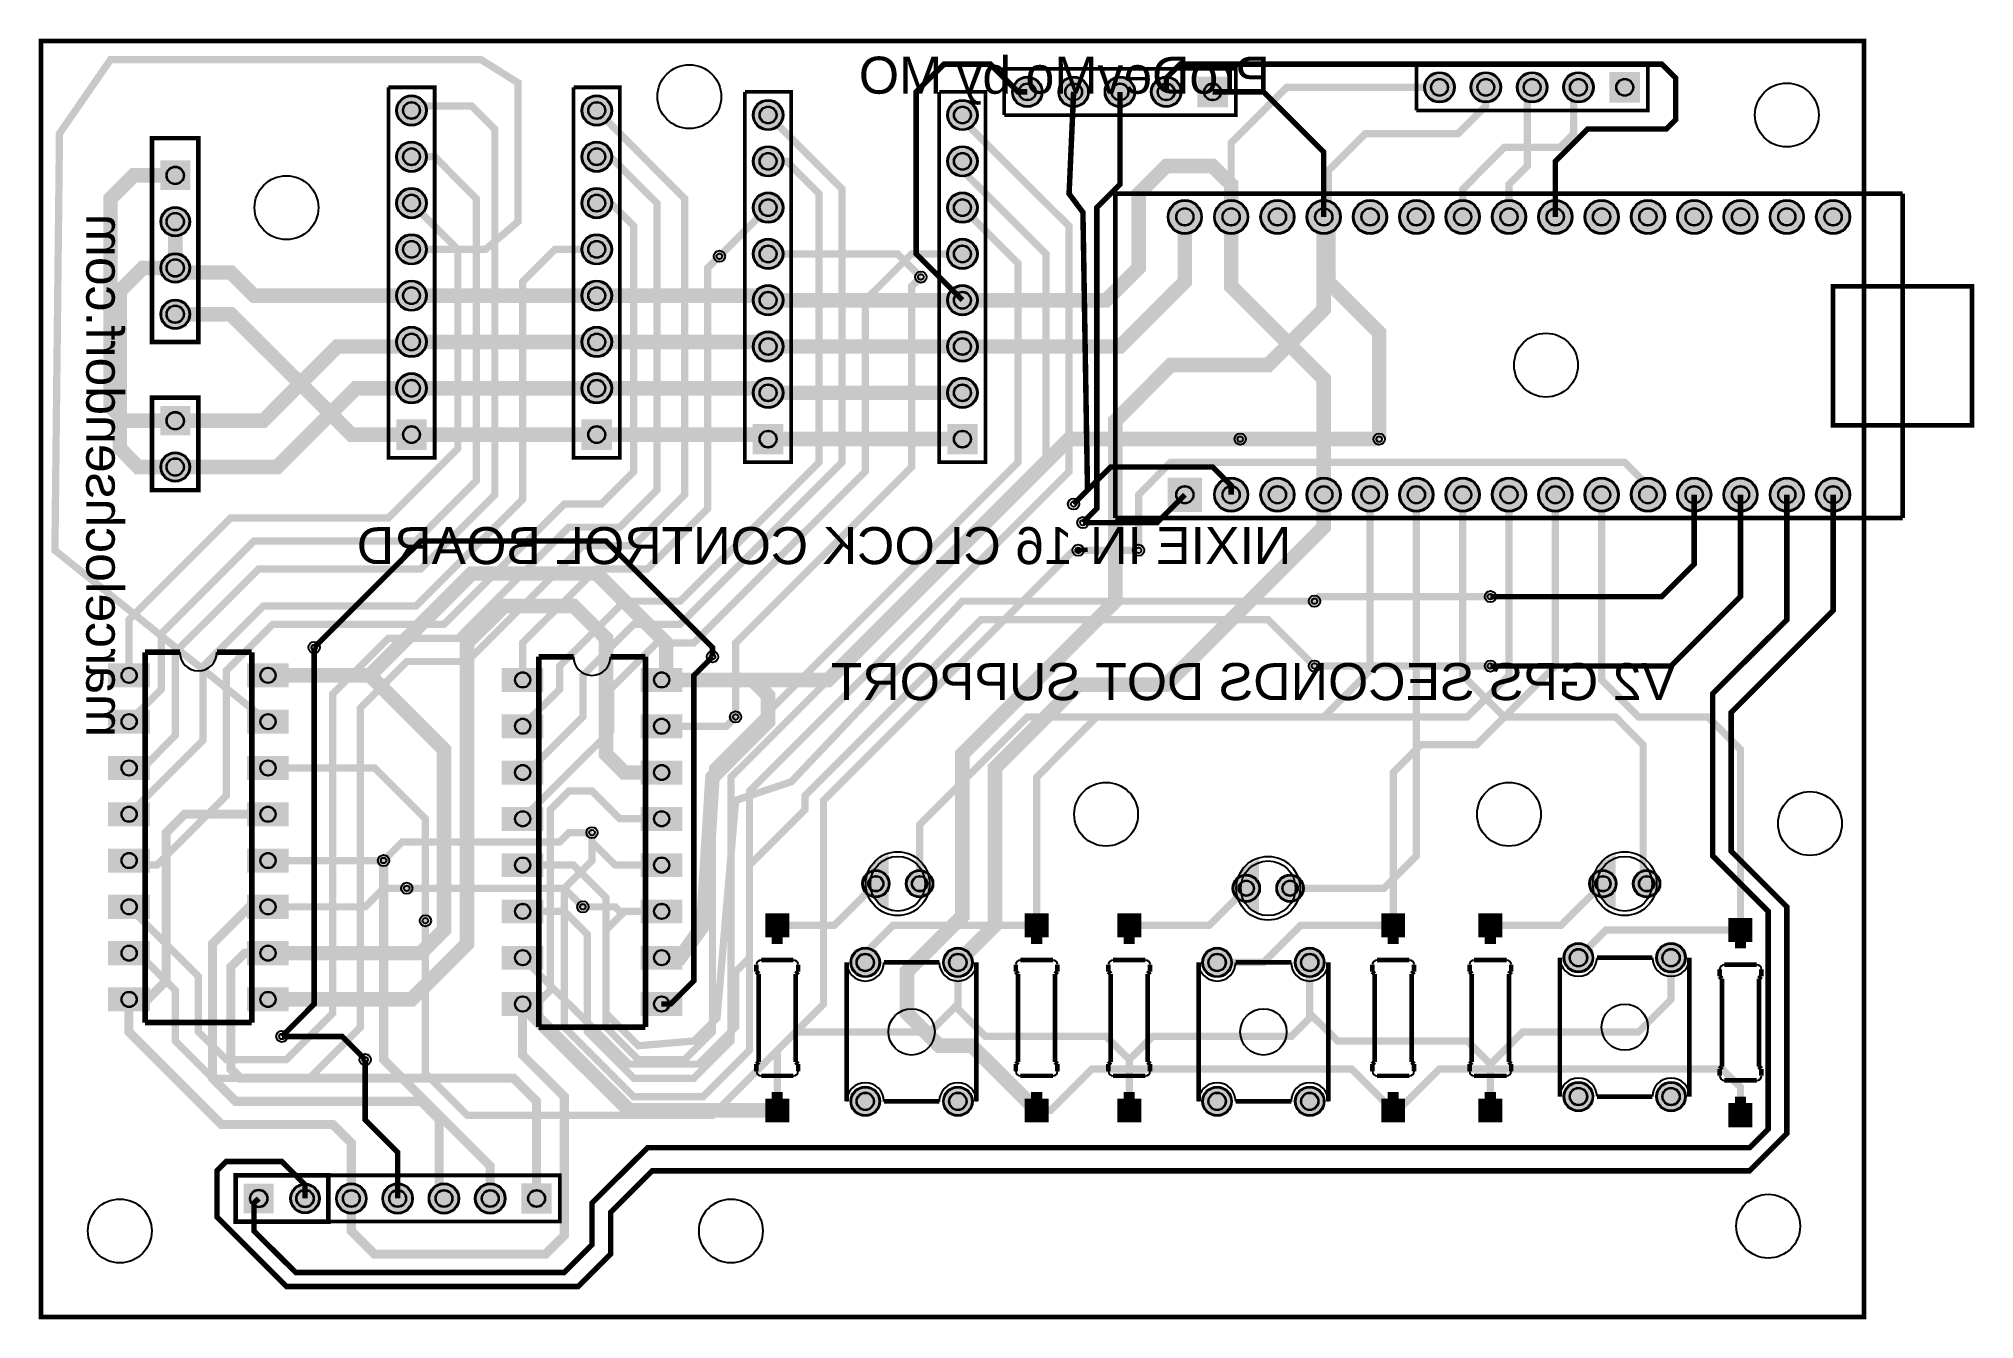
# Model space of a CAD drawing. Header units: millimetres. Extents: x 9 to 115, y -83 to -13.
import ezdxf

# ---------------------------------------------------------------- set-up
doc = ezdxf.new("R2010")
doc.units = ezdxf.units.MM
for name, color, linetype, true_color in [('BoardOutline', 7, 'Continuous', 0xff00ff), ('BottomLayer', 7, 'Continuous', 0x0000ff), ('BottomSolderMaskLayer', 7, 'Continuous', 0xaa00ff), ('Document', 7, 'Continuous', 0xffffff), ('Hole', 7, 'Continuous', 0x222222), ('Multi-Layer', 7, 'Continuous', 0xc0c0c0), ('TopLayer', 7, 'Continuous', 0xff0000), ('TopSilkLayer', 7, 'Continuous', 0xffcc00), ('TopSolderMaskLayer', 7, 'Continuous', 0x800080)]:
    doc.layers.add(name, color=color, linetype=linetype, true_color=true_color)
doc.styles.get("Standard").update_dxf_attribs({"font": 'arial.ttf'})

msp = doc.modelspace()

# ---------------------------------------------------------------- texts
at = {"layer": 'BottomSilkLayer', "text_generation_flag": 2}
for s, p in [('ProDevMo by MO', (76.81, -15.59)), ('NIXIE IN-16 CLOCK CONTROL BOARD', (77.98, -41.4)), ('V2 GPS SECONDS DOT SUPPORT', (99.08, -48.86))]:
    msp.add_text(s, height=2.032, dxfattribs=at).set_placement(p)
msp.add_text('marcelochsendorf.com', height=2.032, rotation=270, dxfattribs=at).set_placement((11.88, -50.89))

# ---------------------------------------------------------------- hatches: boundary and pattern name
at = {"layer": 'BottomSolderMaskLayer'}
for points in [[(62.66, -15.49, 1), (64.34, -15.49, 1)], [(65.2, -15.49, 1), (66.88, -15.49, 1)], [(67.74, -15.49, 1), (69.42, -15.49, 1)], [(70.28, -15.49, 1), (71.96, -15.49, 1)], [(74.5, -16.33), (72.82, -16.33), (72.82, -14.66), (74.5, -14.66)], [(85.27, -15.24, 1), (86.94, -15.24, 1)], [(87.81, -15.24, 1), (89.48, -15.24, 1)], [(90.35, -15.24, 1), (92.02, -15.24, 1)], [(92.89, -15.24, 1), (94.56, -15.24, 1)], [(97.1, -16.08), (95.43, -16.08), (95.43, -14.4), (97.1, -14.4)], [(28.88, -16.51, 1), (30.56, -16.51, 1)], [(39.04, -16.51, 1), (40.72, -16.51, 1)], [(48.44, -16.76, 1), (50.11, -16.76, 1)], [(59.11, -16.76, 1), (60.78, -16.76, 1)], [(28.88, -19.05, 1), (30.56, -19.05, 1)], [(39.04, -19.05, 1), (40.72, -19.05, 1)], [(48.44, -19.3, 1), (50.11, -19.3, 1)], [(59.11, -19.3, 1), (60.78, -19.3, 1)], [(15.95, -19.25), (17.58, -19.25), (17.58, -20.88), (15.95, -20.88)], [(28.88, -21.59, 1), (30.56, -21.59, 1)], [(39.04, -21.59, 1), (40.72, -21.59, 1)], [(48.44, -21.84, 1), (50.11, -21.84, 1)], [(59.11, -21.84, 1), (60.78, -21.84, 1)], [(15.95, -22.61, 1), (17.58, -22.61, 1)], [(71.2, -22.35, 1), (73.08, -22.35, 1)], [(73.74, -22.35, 1), (75.62, -22.35, 1)], [(76.28, -22.35, 1), (78.16, -22.35, 1)], [(78.82, -22.35, 1), (80.7, -22.35, 1)], [(81.36, -22.35, 1), (83.24, -22.35, 1)], [(83.9, -22.35, 1), (85.78, -22.35, 1)], [(86.44, -22.35, 1), (88.32, -22.35, 1)], [(88.98, -22.35, 1), (90.86, -22.35, 1)], [(91.52, -22.35, 1), (93.4, -22.35, 1)], [(94.06, -22.35, 1), (95.94, -22.35, 1)], [(96.6, -22.35, 1), (98.48, -22.35, 1)], [(99.14, -22.35, 1), (101.02, -22.35, 1)], [(101.68, -22.35, 1), (103.56, -22.35, 1)], [(104.22, -22.35, 1), (106.1, -22.35, 1)], [(106.76, -22.35, 1), (108.64, -22.35, 1)], [(28.88, -24.13, 1), (30.56, -24.13, 1)], [(39.04, -24.13, 1), (40.72, -24.13, 1)], [(15.95, -25.15, 1), (17.58, -25.15, 1)], [(48.44, -24.38, 1), (50.11, -24.38, 1)], [(59.11, -24.38, 1), (60.78, -24.38, 1)], [(28.88, -26.67, 1), (30.56, -26.67, 1)], [(39.04, -26.67, 1), (40.72, -26.67, 1)], [(48.44, -26.92, 1), (50.11, -26.92, 1)], [(59.11, -26.92, 1), (60.78, -26.92, 1)], [(15.95, -27.69, 1), (17.58, -27.69, 1)], [(28.88, -29.21, 1), (30.56, -29.21, 1)], [(39.04, -29.21, 1), (40.72, -29.21, 1)], [(48.44, -29.46, 1), (50.11, -29.46, 1)], [(59.11, -29.46, 1), (60.78, -29.46, 1)], [(28.88, -31.75, 1), (30.56, -31.75, 1)], [(39.04, -31.75, 1), (40.72, -31.75, 1)], [(48.44, -32, 1), (50.11, -32, 1)], [(59.11, -32, 1), (60.78, -32, 1)], [(15.95, -32.72), (17.58, -32.72), (17.58, -34.34), (15.95, -34.34)], [(28.88, -35.13), (28.88, -33.45), (30.56, -33.45), (30.56, -35.13)], [(39.04, -35.13), (39.04, -33.45), (40.72, -33.45), (40.72, -35.13)], [(48.44, -35.38), (48.44, -33.71), (50.11, -33.71), (50.11, -35.38)], [(59.11, -35.38), (59.11, -33.71), (60.78, -33.71), (60.78, -35.38)], [(15.95, -36.07, 1), (17.58, -36.07, 1)], [(71.2, -36.65), (73.08, -36.65), (73.08, -38.53), (71.2, -38.53)], [(73.74, -37.59, 1), (75.62, -37.59, 1)], [(76.28, -37.59, 1), (78.16, -37.59, 1)], [(78.82, -37.59, 1), (80.7, -37.59, 1)], [(81.36, -37.59, 1), (83.24, -37.59, 1)], [(83.9, -37.59, 1), (85.78, -37.59, 1)], [(86.44, -37.59, 1), (88.32, -37.59, 1)], [(88.98, -37.59, 1), (90.86, -37.59, 1)], [(91.52, -37.59, 1), (93.4, -37.59, 1)], [(94.06, -37.59, 1), (95.94, -37.59, 1)], [(96.6, -37.59, 1), (98.48, -37.59, 1)], [(99.14, -37.59, 1), (101.02, -37.59, 1)], [(101.68, -37.59, 1), (103.56, -37.59, 1)], [(104.22, -37.59, 1), (106.1, -37.59, 1)], [(106.76, -37.59, 1), (108.64, -37.59, 1)], [(13.08, -46.84), (15.37, -46.84), (15.37, -48.16), (13.08, -48.16)], [(20.7, -46.84), (22.99, -46.84), (22.99, -48.16), (20.7, -48.16)], [(34.67, -47.1), (36.96, -47.1), (36.96, -48.41), (34.67, -48.41)], [(42.29, -47.1), (44.58, -47.1), (44.58, -48.41), (42.29, -48.41)], [(13.08, -49.38), (15.37, -49.38), (15.37, -50.7), (13.08, -50.7)], [(20.7, -49.38), (22.99, -49.38), (22.99, -50.7), (20.7, -50.7)], [(34.67, -49.64), (36.96, -49.64), (36.96, -50.95), (34.67, -50.95)], [(42.29, -49.64), (44.58, -49.64), (44.58, -50.95), (42.29, -50.95)], [(13.08, -51.92), (15.37, -51.92), (15.37, -53.24), (13.08, -53.24)], [(20.7, -51.92), (22.99, -51.92), (22.99, -53.24), (20.7, -53.24)], [(34.67, -52.18), (36.96, -52.18), (36.96, -53.49), (34.67, -53.49)], [(42.29, -52.18), (44.58, -52.18), (44.58, -53.49), (42.29, -53.49)], [(13.08, -54.46), (15.37, -54.46), (15.37, -55.78), (13.08, -55.78)], [(20.7, -54.46), (22.99, -54.46), (22.99, -55.78), (20.7, -55.78)], [(34.67, -54.72), (36.96, -54.72), (36.96, -56.03), (34.67, -56.03)], [(42.29, -54.72), (44.58, -54.72), (44.58, -56.03), (42.29, -56.03)], [(13.08, -57), (15.37, -57), (15.37, -58.32), (13.08, -58.32)], [(20.7, -57), (22.99, -57), (22.99, -58.32), (20.7, -58.32)], [(34.67, -57.26), (36.96, -57.26), (36.96, -58.57), (34.67, -58.57)], [(42.29, -57.26), (44.58, -57.26), (44.58, -58.57), (42.29, -58.57)], [(54.44, -58.93, 1), (55.94, -58.93, 1)], [(56.84, -58.93, 1), (58.34, -58.93, 1)], [(94.32, -58.93, 1), (95.82, -58.93, 1)], [(96.72, -58.93, 1), (98.22, -58.93, 1)], [(74.76, -59.18, 1), (76.26, -59.18, 1)], [(77.16, -59.18, 1), (78.66, -59.18, 1)], [(13.08, -59.54), (15.37, -59.54), (15.37, -60.86), (13.08, -60.86)], [(20.7, -59.54), (22.99, -59.54), (22.99, -60.86), (20.7, -60.86)], [(34.67, -59.8), (36.96, -59.8), (36.96, -61.11), (34.67, -61.11)], [(42.29, -59.8), (44.58, -59.8), (44.58, -61.11), (42.29, -61.11)], [(50.44, -60.56), (50.44, -61.87), (49.13, -61.87), (49.13, -60.56)], [(64.67, -60.56), (64.67, -61.87), (63.35, -61.87), (63.35, -60.56)], [(69.75, -60.56), (69.75, -61.87), (68.43, -61.87), (68.43, -60.56)], [(84.22, -60.56), (84.22, -61.87), (82.91, -61.87), (82.91, -60.56)], [(89.56, -60.56), (89.56, -61.87), (88.24, -61.87), (88.24, -60.56)], [(103.27, -60.81), (103.27, -62.13), (101.96, -62.13), (101.96, -60.81)], [(13.08, -62.08), (15.37, -62.08), (15.37, -63.4), (13.08, -63.4)], [(20.7, -62.08), (22.99, -62.08), (22.99, -63.4), (20.7, -63.4)], [(34.67, -62.34), (36.96, -62.34), (36.96, -63.65), (34.67, -63.65)], [(42.29, -62.34), (44.58, -62.34), (44.58, -63.65), (42.29, -63.65)], [(53.8, -63.25, 1), (55.42, -63.25, 1)], [(58.88, -63.25, 1), (60.5, -63.25, 1)], [(73.1, -63.25, 1), (74.73, -63.25, 1)], [(78.18, -63.25, 1), (79.81, -63.25, 1)], [(92.91, -62.99, 1), (94.54, -62.99, 1)], [(97.99, -62.99, 1), (99.62, -62.99, 1)], [(13.08, -64.62), (15.37, -64.62), (15.37, -65.94), (13.08, -65.94)], [(20.7, -64.62), (22.99, -64.62), (22.99, -65.94), (20.7, -65.94)], [(34.67, -64.88), (36.96, -64.88), (36.96, -66.19), (34.67, -66.19)], [(42.29, -64.88), (44.58, -64.88), (44.58, -66.19), (42.29, -66.19)], [(53.8, -70.87, 1), (55.42, -70.87, 1)], [(58.88, -70.87, 1), (60.5, -70.87, 1)], [(73.1, -70.87, 1), (74.73, -70.87, 1)], [(78.18, -70.87, 1), (79.81, -70.87, 1)], [(92.91, -70.61, 1), (94.54, -70.61, 1)], [(97.99, -70.61, 1), (99.62, -70.61, 1)], [(50.44, -70.72), (50.44, -72.03), (49.13, -72.03), (49.13, -70.72)], [(64.67, -70.72), (64.67, -72.03), (63.35, -72.03), (63.35, -70.72)], [(69.75, -70.72), (69.75, -72.03), (68.43, -72.03), (68.43, -70.72)], [(84.22, -70.72), (84.22, -72.03), (82.91, -72.03), (82.91, -70.72)], [(89.56, -70.72), (89.56, -72.03), (88.24, -72.03), (88.24, -70.72)], [(103.27, -70.97), (103.27, -72.29), (101.96, -72.29), (101.96, -70.97)], [(25.58, -76.2, 1), (27.25, -76.2, 1)], [(28.12, -76.2, 1), (29.79, -76.2, 1)], [(30.66, -76.2, 1), (32.33, -76.2, 1)], [(33.2, -76.2, 1), (34.87, -76.2, 1)], [(37.41, -77.04), (35.74, -77.04), (35.74, -75.36), (37.41, -75.36)], [(20.52, -77.01), (20.52, -75.39), (22.15, -75.39), (22.15, -77.01)], [(23.06, -76.2, 1), (24.69, -76.2, 1)]]:
    msp.add_hatch(color=256, dxfattribs=at).paths.add_polyline_path(points)
at = {"layer": 'Multi-Layer'}
for points in [[(62.71, -15.49, 1), (64.29, -15.49, 1)], [(65.25, -15.49, 1), (66.83, -15.49, 1)], [(67.79, -15.49, 1), (69.37, -15.49, 1)], [(70.33, -15.49, 1), (71.91, -15.49, 1)], [(74.45, -16.28), (72.87, -16.28), (72.87, -14.71), (74.45, -14.71)], [(85.32, -15.24, 1), (86.89, -15.24, 1)], [(87.86, -15.24, 1), (89.43, -15.24, 1)], [(90.4, -15.24, 1), (91.97, -15.24, 1)], [(92.94, -15.24, 1), (94.51, -15.24, 1)], [(97.05, -16.03), (95.48, -16.03), (95.48, -14.45), (97.05, -14.45)], [(28.93, -16.51, 1), (30.51, -16.51, 1)], [(39.09, -16.51, 1), (40.67, -16.51, 1)], [(48.49, -16.76, 1), (50.06, -16.76, 1)], [(59.16, -16.76, 1), (60.73, -16.76, 1)], [(28.93, -19.05, 1), (30.51, -19.05, 1)], [(39.09, -19.05, 1), (40.67, -19.05, 1)], [(48.49, -19.3, 1), (50.06, -19.3, 1)], [(59.16, -19.3, 1), (60.73, -19.3, 1)], [(16, -19.3), (17.53, -19.3), (17.53, -20.83), (16, -20.83)], [(28.93, -21.59, 1), (30.51, -21.59, 1)], [(39.09, -21.59, 1), (40.67, -21.59, 1)], [(48.49, -21.84, 1), (50.06, -21.84, 1)], [(59.16, -21.84, 1), (60.73, -21.84, 1)], [(16, -22.61, 1), (17.53, -22.61, 1)], [(71.25, -22.35, 1), (73.03, -22.35, 1)], [(73.79, -22.35, 1), (75.57, -22.35, 1)], [(76.33, -22.35, 1), (78.11, -22.35, 1)], [(78.87, -22.35, 1), (80.65, -22.35, 1)], [(81.41, -22.35, 1), (83.19, -22.35, 1)], [(83.95, -22.35, 1), (85.73, -22.35, 1)], [(86.49, -22.35, 1), (88.27, -22.35, 1)], [(89.03, -22.35, 1), (90.81, -22.35, 1)], [(91.57, -22.35, 1), (93.35, -22.35, 1)], [(94.11, -22.35, 1), (95.89, -22.35, 1)], [(96.65, -22.35, 1), (98.43, -22.35, 1)], [(99.19, -22.35, 1), (100.97, -22.35, 1)], [(101.73, -22.35, 1), (103.51, -22.35, 1)], [(104.27, -22.35, 1), (106.05, -22.35, 1)], [(106.81, -22.35, 1), (108.59, -22.35, 1)], [(28.93, -24.13, 1), (30.51, -24.13, 1)], [(39.09, -24.13, 1), (40.67, -24.13, 1)], [(16, -25.15, 1), (17.53, -25.15, 1)], [(48.49, -24.38, 1), (50.06, -24.38, 1)], [(59.16, -24.38, 1), (60.73, -24.38, 1)], [(28.93, -26.67, 1), (30.51, -26.67, 1)], [(39.09, -26.67, 1), (40.67, -26.67, 1)], [(48.49, -26.92, 1), (50.06, -26.92, 1)], [(59.16, -26.92, 1), (60.73, -26.92, 1)], [(16, -27.69, 1), (17.53, -27.69, 1)], [(28.93, -29.21, 1), (30.51, -29.21, 1)], [(39.09, -29.21, 1), (40.67, -29.21, 1)], [(48.49, -29.46, 1), (50.06, -29.46, 1)], [(59.16, -29.46, 1), (60.73, -29.46, 1)], [(28.93, -31.75, 1), (30.51, -31.75, 1)], [(39.09, -31.75, 1), (40.67, -31.75, 1)], [(48.49, -32, 1), (50.06, -32, 1)], [(59.16, -32, 1), (60.73, -32, 1)], [(16, -32.77), (17.53, -32.77), (17.53, -34.29), (16, -34.29)], [(28.93, -35.08), (28.93, -33.5), (30.51, -33.5), (30.51, -35.08)], [(39.09, -35.08), (39.09, -33.5), (40.67, -33.5), (40.67, -35.08)], [(48.49, -35.33), (48.49, -33.76), (50.06, -33.76), (50.06, -35.33)], [(59.16, -35.33), (59.16, -33.76), (60.73, -33.76), (60.73, -35.33)], [(16, -36.07, 1), (17.53, -36.07, 1)], [(71.25, -36.7), (73.03, -36.7), (73.03, -38.48), (71.25, -38.48)], [(73.79, -37.59, 1), (75.57, -37.59, 1)], [(76.33, -37.59, 1), (78.11, -37.59, 1)], [(78.87, -37.59, 1), (80.65, -37.59, 1)], [(81.41, -37.59, 1), (83.19, -37.59, 1)], [(83.95, -37.59, 1), (85.73, -37.59, 1)], [(86.49, -37.59, 1), (88.27, -37.59, 1)], [(89.03, -37.59, 1), (90.81, -37.59, 1)], [(91.57, -37.59, 1), (93.35, -37.59, 1)], [(94.11, -37.59, 1), (95.89, -37.59, 1)], [(96.65, -37.59, 1), (98.43, -37.59, 1)], [(99.19, -37.59, 1), (100.97, -37.59, 1)], [(101.73, -37.59, 1), (103.51, -37.59, 1)], [(104.27, -37.59, 1), (106.05, -37.59, 1)], [(106.81, -37.59, 1), (108.59, -37.59, 1)], [(13.13, -46.89), (15.32, -46.89), (15.32, -48.11), (13.13, -48.11)], [(20.75, -46.89), (22.94, -46.89), (22.94, -48.11), (20.75, -48.11)], [(34.72, -47.15), (36.91, -47.15), (36.91, -48.36), (34.72, -48.36)], [(42.34, -47.15), (44.53, -47.15), (44.53, -48.36), (42.34, -48.36)], [(13.13, -49.43), (15.32, -49.43), (15.32, -50.65), (13.13, -50.65)], [(20.75, -49.43), (22.94, -49.43), (22.94, -50.65), (20.75, -50.65)], [(34.72, -49.69), (36.91, -49.69), (36.91, -50.9), (34.72, -50.9)], [(42.34, -49.69), (44.53, -49.69), (44.53, -50.9), (42.34, -50.9)], [(13.13, -51.97), (15.32, -51.97), (15.32, -53.19), (13.13, -53.19)], [(20.75, -51.97), (22.94, -51.97), (22.94, -53.19), (20.75, -53.19)], [(34.72, -52.23), (36.91, -52.23), (36.91, -53.44), (34.72, -53.44)], [(42.34, -52.23), (44.53, -52.23), (44.53, -53.44), (42.34, -53.44)], [(13.13, -54.51), (15.32, -54.51), (15.32, -55.73), (13.13, -55.73)], [(20.75, -54.51), (22.94, -54.51), (22.94, -55.73), (20.75, -55.73)], [(34.72, -54.77), (36.91, -54.77), (36.91, -55.98), (34.72, -55.98)], [(42.34, -54.77), (44.53, -54.77), (44.53, -55.98), (42.34, -55.98)], [(13.13, -57.05), (15.32, -57.05), (15.32, -58.27), (13.13, -58.27)], [(20.75, -57.05), (22.94, -57.05), (22.94, -58.27), (20.75, -58.27)], [(34.72, -57.31), (36.91, -57.31), (36.91, -58.52), (34.72, -58.52)], [(42.34, -57.31), (44.53, -57.31), (44.53, -58.52), (42.34, -58.52)], [(54.49, -58.93, 1), (55.89, -58.93, 1)], [(56.89, -58.93, 1), (58.29, -58.93, 1)], [(94.37, -58.93, 1), (95.77, -58.93, 1)], [(96.77, -58.93, 1), (98.17, -58.93, 1)], [(74.81, -59.18, 1), (76.21, -59.18, 1)], [(77.21, -59.18, 1), (78.61, -59.18, 1)], [(13.13, -59.59), (15.32, -59.59), (15.32, -60.81), (13.13, -60.81)], [(20.75, -59.59), (22.94, -59.59), (22.94, -60.81), (20.75, -60.81)], [(34.72, -59.85), (36.91, -59.85), (36.91, -61.06), (34.72, -61.06)], [(42.34, -59.85), (44.53, -59.85), (44.53, -61.06), (42.34, -61.06)], [(50.39, -60.61), (50.39, -61.82), (49.18, -61.82), (49.18, -60.61)], [(64.62, -60.61), (64.62, -61.82), (63.4, -61.82), (63.4, -60.61)], [(69.7, -60.61), (69.7, -61.82), (68.48, -61.82), (68.48, -60.61)], [(84.17, -60.61), (84.17, -61.82), (82.96, -61.82), (82.96, -60.61)], [(89.51, -60.61), (89.51, -61.82), (88.3, -61.82), (88.3, -60.61)], [(103.22, -60.86), (103.22, -62.08), (102.01, -62.08), (102.01, -60.86)], [(13.13, -62.13), (15.32, -62.13), (15.32, -63.35), (13.13, -63.35)], [(20.75, -62.13), (22.94, -62.13), (22.94, -63.35), (20.75, -63.35)], [(34.72, -62.39), (36.91, -62.39), (36.91, -63.6), (34.72, -63.6)], [(42.34, -62.39), (44.53, -62.39), (44.53, -63.6), (42.34, -63.6)], [(53.85, -63.25, 1), (55.37, -63.25, 1)], [(58.93, -63.25, 1), (60.45, -63.25, 1)], [(73.15, -63.25, 1), (74.68, -63.25, 1)], [(78.23, -63.25, 1), (79.76, -63.25, 1)], [(92.96, -62.99, 1), (94.49, -62.99, 1)], [(98.04, -62.99, 1), (99.57, -62.99, 1)], [(13.13, -64.67), (15.32, -64.67), (15.32, -65.89), (13.13, -65.89)], [(20.75, -64.67), (22.94, -64.67), (22.94, -65.89), (20.75, -65.89)], [(34.72, -64.93), (36.91, -64.93), (36.91, -66.14), (34.72, -66.14)], [(42.34, -64.93), (44.53, -64.93), (44.53, -66.14), (42.34, -66.14)], [(92.96, -70.61, 1), (94.49, -70.61, 1)], [(98.04, -70.61, 1), (99.57, -70.61, 1)], [(50.39, -70.77), (50.39, -71.98), (49.18, -71.98), (49.18, -70.77)], [(53.85, -70.87, 1), (55.37, -70.87, 1)], [(58.93, -70.87, 1), (60.45, -70.87, 1)], [(64.62, -70.77), (64.62, -71.98), (63.4, -71.98), (63.4, -70.77)], [(69.7, -70.77), (69.7, -71.98), (68.48, -71.98), (68.48, -70.77)], [(73.15, -70.87, 1), (74.68, -70.87, 1)], [(78.23, -70.87, 1), (79.76, -70.87, 1)], [(84.17, -70.77), (84.17, -71.98), (82.96, -71.98), (82.96, -70.77)], [(89.51, -70.77), (89.51, -71.98), (88.3, -71.98), (88.3, -70.77)], [(103.22, -71.02), (103.22, -72.24), (102.01, -72.24), (102.01, -71.02)], [(20.57, -76.96), (20.57, -75.44), (22.1, -75.44), (22.1, -76.96)], [(23.11, -76.2, 1), (24.64, -76.2, 1)], [(25.63, -76.2, 1), (27.2, -76.2, 1)], [(28.17, -76.2, 1), (29.74, -76.2, 1)], [(30.71, -76.2, 1), (32.28, -76.2, 1)], [(33.25, -76.2, 1), (34.82, -76.2, 1)], [(37.36, -76.99), (35.79, -76.99), (35.79, -75.41), (37.36, -75.41)]]:
    msp.add_hatch(color=256, dxfattribs=at).paths.add_polyline_path(points)
at = {"layer": 'TopSilkLayer'}
for points in [[(55.89, -60.43), (55.89, -57.33), (54.99, -57.83), (54.79, -58.83), (54.89, -59.53)], [(95.77, -60.43), (95.77, -57.33), (94.87, -57.83), (94.67, -58.83), (94.77, -59.53)], [(76.21, -60.68), (76.21, -57.58), (75.31, -58.08), (75.11, -59.08), (75.21, -59.78)]]:
    msp.add_hatch(color=256, dxfattribs=at).paths.add_polyline_path(points)
at = {"layer": 'TopSolderMaskLayer'}
for points in [[(62.66, -15.49, 1), (64.34, -15.49, 1)], [(65.2, -15.49, 1), (66.88, -15.49, 1)], [(67.74, -15.49, 1), (69.42, -15.49, 1)], [(70.28, -15.49, 1), (71.96, -15.49, 1)], [(74.5, -16.33), (72.82, -16.33), (72.82, -14.66), (74.5, -14.66)], [(85.27, -15.24, 1), (86.94, -15.24, 1)], [(87.81, -15.24, 1), (89.48, -15.24, 1)], [(90.35, -15.24, 1), (92.02, -15.24, 1)], [(92.89, -15.24, 1), (94.56, -15.24, 1)], [(97.1, -16.08), (95.43, -16.08), (95.43, -14.4), (97.1, -14.4)], [(28.88, -16.51, 1), (30.56, -16.51, 1)], [(39.04, -16.51, 1), (40.72, -16.51, 1)], [(48.44, -16.76, 1), (50.11, -16.76, 1)], [(59.11, -16.76, 1), (60.78, -16.76, 1)], [(28.88, -19.05, 1), (30.56, -19.05, 1)], [(39.04, -19.05, 1), (40.72, -19.05, 1)], [(48.44, -19.3, 1), (50.11, -19.3, 1)], [(59.11, -19.3, 1), (60.78, -19.3, 1)], [(15.95, -19.25), (17.58, -19.25), (17.58, -20.88), (15.95, -20.88)], [(28.88, -21.59, 1), (30.56, -21.59, 1)], [(39.04, -21.59, 1), (40.72, -21.59, 1)], [(48.44, -21.84, 1), (50.11, -21.84, 1)], [(59.11, -21.84, 1), (60.78, -21.84, 1)], [(15.95, -22.61, 1), (17.58, -22.61, 1)], [(71.2, -22.35, 1), (73.08, -22.35, 1)], [(73.74, -22.35, 1), (75.62, -22.35, 1)], [(76.28, -22.35, 1), (78.16, -22.35, 1)], [(78.82, -22.35, 1), (80.7, -22.35, 1)], [(81.36, -22.35, 1), (83.24, -22.35, 1)], [(83.9, -22.35, 1), (85.78, -22.35, 1)], [(86.44, -22.35, 1), (88.32, -22.35, 1)], [(88.98, -22.35, 1), (90.86, -22.35, 1)], [(91.52, -22.35, 1), (93.4, -22.35, 1)], [(94.06, -22.35, 1), (95.94, -22.35, 1)], [(96.6, -22.35, 1), (98.48, -22.35, 1)], [(99.14, -22.35, 1), (101.02, -22.35, 1)], [(101.68, -22.35, 1), (103.56, -22.35, 1)], [(104.22, -22.35, 1), (106.1, -22.35, 1)], [(106.76, -22.35, 1), (108.64, -22.35, 1)], [(28.88, -24.13, 1), (30.56, -24.13, 1)], [(39.04, -24.13, 1), (40.72, -24.13, 1)], [(15.95, -25.15, 1), (17.58, -25.15, 1)], [(48.44, -24.38, 1), (50.11, -24.38, 1)], [(59.11, -24.38, 1), (60.78, -24.38, 1)], [(28.88, -26.67, 1), (30.56, -26.67, 1)], [(39.04, -26.67, 1), (40.72, -26.67, 1)], [(48.44, -26.92, 1), (50.11, -26.92, 1)], [(59.11, -26.92, 1), (60.78, -26.92, 1)], [(15.95, -27.69, 1), (17.58, -27.69, 1)], [(28.88, -29.21, 1), (30.56, -29.21, 1)], [(39.04, -29.21, 1), (40.72, -29.21, 1)], [(48.44, -29.46, 1), (50.11, -29.46, 1)], [(59.11, -29.46, 1), (60.78, -29.46, 1)], [(28.88, -31.75, 1), (30.56, -31.75, 1)], [(39.04, -31.75, 1), (40.72, -31.75, 1)], [(48.44, -32, 1), (50.11, -32, 1)], [(59.11, -32, 1), (60.78, -32, 1)], [(15.95, -32.72), (17.58, -32.72), (17.58, -34.34), (15.95, -34.34)], [(28.88, -35.13), (28.88, -33.45), (30.56, -33.45), (30.56, -35.13)], [(39.04, -35.13), (39.04, -33.45), (40.72, -33.45), (40.72, -35.13)], [(48.44, -35.38), (48.44, -33.71), (50.11, -33.71), (50.11, -35.38)], [(59.11, -35.38), (59.11, -33.71), (60.78, -33.71), (60.78, -35.38)], [(15.95, -36.07, 1), (17.58, -36.07, 1)], [(71.2, -36.65), (73.08, -36.65), (73.08, -38.53), (71.2, -38.53)], [(73.74, -37.59, 1), (75.62, -37.59, 1)], [(76.28, -37.59, 1), (78.16, -37.59, 1)], [(78.82, -37.59, 1), (80.7, -37.59, 1)], [(81.36, -37.59, 1), (83.24, -37.59, 1)], [(83.9, -37.59, 1), (85.78, -37.59, 1)], [(86.44, -37.59, 1), (88.32, -37.59, 1)], [(88.98, -37.59, 1), (90.86, -37.59, 1)], [(91.52, -37.59, 1), (93.4, -37.59, 1)], [(94.06, -37.59, 1), (95.94, -37.59, 1)], [(96.6, -37.59, 1), (98.48, -37.59, 1)], [(99.14, -37.59, 1), (101.02, -37.59, 1)], [(101.68, -37.59, 1), (103.56, -37.59, 1)], [(104.22, -37.59, 1), (106.1, -37.59, 1)], [(106.76, -37.59, 1), (108.64, -37.59, 1)], [(13.08, -46.84), (15.37, -46.84), (15.37, -48.16), (13.08, -48.16)], [(20.7, -46.84), (22.99, -46.84), (22.99, -48.16), (20.7, -48.16)], [(34.67, -47.1), (36.96, -47.1), (36.96, -48.41), (34.67, -48.41)], [(42.29, -47.1), (44.58, -47.1), (44.58, -48.41), (42.29, -48.41)], [(13.08, -49.38), (15.37, -49.38), (15.37, -50.7), (13.08, -50.7)], [(20.7, -49.38), (22.99, -49.38), (22.99, -50.7), (20.7, -50.7)], [(34.67, -49.64), (36.96, -49.64), (36.96, -50.95), (34.67, -50.95)], [(42.29, -49.64), (44.58, -49.64), (44.58, -50.95), (42.29, -50.95)], [(13.08, -51.92), (15.37, -51.92), (15.37, -53.24), (13.08, -53.24)], [(20.7, -51.92), (22.99, -51.92), (22.99, -53.24), (20.7, -53.24)], [(34.67, -52.18), (36.96, -52.18), (36.96, -53.49), (34.67, -53.49)], [(42.29, -52.18), (44.58, -52.18), (44.58, -53.49), (42.29, -53.49)], [(13.08, -54.46), (15.37, -54.46), (15.37, -55.78), (13.08, -55.78)], [(20.7, -54.46), (22.99, -54.46), (22.99, -55.78), (20.7, -55.78)], [(34.67, -54.72), (36.96, -54.72), (36.96, -56.03), (34.67, -56.03)], [(42.29, -54.72), (44.58, -54.72), (44.58, -56.03), (42.29, -56.03)], [(13.08, -57), (15.37, -57), (15.37, -58.32), (13.08, -58.32)], [(20.7, -57), (22.99, -57), (22.99, -58.32), (20.7, -58.32)], [(34.67, -57.26), (36.96, -57.26), (36.96, -58.57), (34.67, -58.57)], [(42.29, -57.26), (44.58, -57.26), (44.58, -58.57), (42.29, -58.57)], [(54.44, -58.93, 1), (55.94, -58.93, 1)], [(56.84, -58.93, 1), (58.34, -58.93, 1)], [(94.32, -58.93, 1), (95.82, -58.93, 1)], [(96.72, -58.93, 1), (98.22, -58.93, 1)], [(74.76, -59.18, 1), (76.26, -59.18, 1)], [(77.16, -59.18, 1), (78.66, -59.18, 1)], [(13.08, -59.54), (15.37, -59.54), (15.37, -60.86), (13.08, -60.86)], [(20.7, -59.54), (22.99, -59.54), (22.99, -60.86), (20.7, -60.86)], [(34.67, -59.8), (36.96, -59.8), (36.96, -61.11), (34.67, -61.11)], [(42.29, -59.8), (44.58, -59.8), (44.58, -61.11), (42.29, -61.11)], [(50.44, -60.56), (50.44, -61.87), (49.13, -61.87), (49.13, -60.56)], [(64.67, -60.56), (64.67, -61.87), (63.35, -61.87), (63.35, -60.56)], [(69.75, -60.56), (69.75, -61.87), (68.43, -61.87), (68.43, -60.56)], [(84.22, -60.56), (84.22, -61.87), (82.91, -61.87), (82.91, -60.56)], [(89.56, -60.56), (89.56, -61.87), (88.24, -61.87), (88.24, -60.56)], [(103.27, -60.81), (103.27, -62.13), (101.96, -62.13), (101.96, -60.81)], [(13.08, -62.08), (15.37, -62.08), (15.37, -63.4), (13.08, -63.4)], [(20.7, -62.08), (22.99, -62.08), (22.99, -63.4), (20.7, -63.4)], [(34.67, -62.34), (36.96, -62.34), (36.96, -63.65), (34.67, -63.65)], [(42.29, -62.34), (44.58, -62.34), (44.58, -63.65), (42.29, -63.65)], [(53.8, -63.25, 1), (55.42, -63.25, 1)], [(58.88, -63.25, 1), (60.5, -63.25, 1)], [(73.1, -63.25, 1), (74.73, -63.25, 1)], [(78.18, -63.25, 1), (79.81, -63.25, 1)], [(92.91, -62.99, 1), (94.54, -62.99, 1)], [(97.99, -62.99, 1), (99.62, -62.99, 1)], [(13.08, -64.62), (15.37, -64.62), (15.37, -65.94), (13.08, -65.94)], [(20.7, -64.62), (22.99, -64.62), (22.99, -65.94), (20.7, -65.94)], [(34.67, -64.88), (36.96, -64.88), (36.96, -66.19), (34.67, -66.19)], [(42.29, -64.88), (44.58, -64.88), (44.58, -66.19), (42.29, -66.19)], [(53.8, -70.87, 1), (55.42, -70.87, 1)], [(58.88, -70.87, 1), (60.5, -70.87, 1)], [(73.1, -70.87, 1), (74.73, -70.87, 1)], [(78.18, -70.87, 1), (79.81, -70.87, 1)], [(92.91, -70.61, 1), (94.54, -70.61, 1)], [(97.99, -70.61, 1), (99.62, -70.61, 1)], [(50.44, -70.72), (50.44, -72.03), (49.13, -72.03), (49.13, -70.72)], [(64.67, -70.72), (64.67, -72.03), (63.35, -72.03), (63.35, -70.72)], [(69.75, -70.72), (69.75, -72.03), (68.43, -72.03), (68.43, -70.72)], [(84.22, -70.72), (84.22, -72.03), (82.91, -72.03), (82.91, -70.72)], [(89.56, -70.72), (89.56, -72.03), (88.24, -72.03), (88.24, -70.72)], [(103.27, -70.97), (103.27, -72.29), (101.96, -72.29), (101.96, -70.97)], [(25.58, -76.2, 1), (27.25, -76.2, 1)], [(28.12, -76.2, 1), (29.79, -76.2, 1)], [(30.66, -76.2, 1), (32.33, -76.2, 1)], [(33.2, -76.2, 1), (34.87, -76.2, 1)], [(37.41, -77.04), (35.74, -77.04), (35.74, -75.36), (37.41, -75.36)], [(20.52, -77.01), (20.52, -75.39), (22.15, -75.39), (22.15, -77.01)], [(23.06, -76.2, 1), (24.69, -76.2, 1)]]:
    msp.add_hatch(color=256, dxfattribs=at).paths.add_polyline_path(points)

# ---------------------------------------------------------------- linework, layer by layer
at = {"layer": 'BoardOutline', "const_width": 0.254}
msp.add_lwpolyline([(9.4, -12.7), (109.4, -12.7), (109.4, -82.7), (9.4, -82.7), (9.4, -12.7)], close=True, dxfattribs=at)
at = {"layer": 'BottomLayer'}
for points, const_width in [([(71.12, -15.49), (71.12, -14.73), (71.88, -13.97), (98.3, -13.97), (99.06, -14.73), (99.06, -17.02), (98.55, -17.53), (94.23, -17.53), (92.46, -19.3), (92.46, -22.35)], 0.3), ([(66.04, -15.49), (65.79, -21.08), (66.55, -22.1), (66.8, -37.34), (66.04, -38.1)], 0.3), ([(68.58, -15.49), (68.58, -20.57), (67.31, -21.84), (67.31, -38.35), (66.55, -39.12)], 0.3), ([(73.66, -15.49), (76.45, -15.49), (79.76, -18.8), (79.76, -22.35)], 0.3), ([(89.92, -22.35), (89.92, -20.57), (90.93, -19.56), (90.93, -15.49), (91.19, -15.24)], 0.4), ([(14.22, -52.58), (14.99, -52.58), (16.76, -50.8), (16.76, -46.23), (21.34, -41.66), (30.23, -41.66), (34.29, -37.59), (34.29, -17.53), (33.02, -16.26), (29.97, -16.26), (29.72, -16.51)], 0.4), ([(14.22, -62.74), (14.73, -62.74), (16.76, -64.77), (16.76, -67.56), (18.8, -69.6), (24.13, -69.6), (26.92, -66.8), (26.92, -49.28), (29.46, -46.74), (32.77, -46.74), (39.12, -40.39), (41.91, -40.39), (44.7, -37.59), (44.7, -21.34), (39.88, -16.51)], 0.4), ([(59.94, -16.76), (59.94, -17.02), (65.79, -22.86), (65.79, -36.32), (48.26, -53.85), (48.26, -68.07), (45.72, -70.61), (41.91, -70.61), (38.1, -66.8), (38.1, -65.28), (35.81, -62.99)], 0.4), ([(35.81, -52.83), (36.07, -52.83), (39.12, -49.78), (39.12, -47.5), (41.91, -44.7), (44.45, -44.7), (53.34, -35.81), (53.34, -20.83), (49.28, -16.76)], 0.4), ([(39.88, -19.05), (40.64, -19.05), (43.18, -21.59), (43.18, -37.34), (41.15, -39.37), (38.35, -39.37), (32.26, -45.47), (28.45, -45.47), (25.4, -48.51), (25.4, -66.04), (22.86, -68.58), (19.56, -68.58), (18.03, -67.06), (18.03, -64.01), (14.22, -60.2)], 0.4), ([(29.72, -19.05), (30.99, -19.05), (33.27, -21.34), (33.27, -36.83), (29.97, -40.13), (21.08, -40.13), (16, -45.21), (16, -48.26), (14.22, -50.04)], 0.4), ([(59.94, -19.3), (59.94, -19.81), (64.52, -24.38), (64.52, -35.81), (47.24, -53.09), (47.24, -67.56), (45.21, -69.6), (41.91, -69.6), (39.37, -67.06), (39.37, -61.72), (38.1, -60.45), (35.81, -60.45)], 0.4), ([(49.28, -19.3), (50.29, -19.3), (52.07, -21.08), (52.07, -35.81), (44.45, -43.43), (41.4, -43.43), (37.85, -46.99), (37.85, -48.26), (35.81, -50.29)], 0.4), ([(16.76, -20.07), (14.48, -20.07), (13.21, -21.34), (13.21, -32.77), (13.97, -33.53), (16.76, -33.53)], 0.8), ([(39.88, -21.59), (40.64, -21.59), (41.91, -22.86), (41.91, -36.32), (40.13, -38.1), (38.1, -38.1), (31.5, -44.7), (22.1, -44.7), (19.56, -47.24), (19.56, -54.1), (15.75, -57.91), (14.48, -57.91), (14.22, -57.66)], 0.4), ([(14.22, -47.5), (14.22, -44.45), (19.81, -38.86), (28.45, -38.86), (32.26, -35.05), (32.26, -24.13), (29.72, -21.59)], 0.4), ([(35.81, -57.91), (38.61, -57.91), (40.39, -59.69), (40.39, -66.8), (42.16, -68.58), (44.7, -68.58), (46.23, -67.06), (46.23, -52.58), (62.99, -35.81), (62.99, -24.89), (59.94, -21.84)], 0.4), ([(46.61, -24.51), (49.28, -21.84)], 0.4), ([(79.76, -22.35), (79.76, -27.43), (76.71, -30.48), (71.37, -30.48), (68.33, -33.53), (68.33, -43.43), (59.94, -51.82), (59.94, -60.71), (56.9, -63.75), (56.9, -66.04), (58.67, -67.82), (60.45, -67.82), (64.01, -71.37)], 0.8), ([(39.88, -24.13), (37.59, -24.13), (35.81, -25.91), (35.81, -37.85), (29.97, -43.69), (21.59, -43.69), (18.29, -46.99), (18.29, -51.05), (14.22, -55.12)], 0.4), ([(59.94, -24.38), (57.15, -24.38), (54.61, -26.92), (54.61, -36.32), (45.21, -45.72), (43.18, -45.72), (40.64, -48.26), (40.64, -50.55), (35.81, -55.37)], 0.4), ([(35.81, -47.75), (35.81, -45.72), (39.88, -41.66), (42.67, -41.66), (45.97, -38.35), (45.97, -25.15), (46.61, -24.51)], 0.4), ([(47.5, -49.78), (47.5, -45.72), (57.15, -36.07), (57.15, -26.16), (57.66, -25.65)], 0.4), ([(29.72, -34.29), (26.42, -34.29), (19.81, -27.69), (16.76, -27.69)], 0.8), ([(75.18, -34.54), (82.8, -34.54)], 0.8), ([(97.54, -37.59), (97.54, -37.08), (96.27, -35.81), (71.37, -35.81), (69.6, -37.59), (69.6, -40.64)], 0.4), ([(79.76, -37.59), (79.76, -39.37), (71.12, -48.01), (66.29, -48.01), (61.72, -52.58), (61.72, -61.21), (59.69, -63.25)], 0.8), ([(89.92, -37.59), (89.92, -47.5), (87.63, -49.78), (67.31, -49.78), (64.01, -53.09), (64.01, -61.21)], 0.4), ([(83.57, -61.21), (83.57, -52.83), (85.09, -51.31), (88.14, -51.31), (92.46, -46.99), (92.46, -37.59)], 0.4), ([(95, -37.59), (95, -47.75), (97.03, -49.78), (100.84, -49.78), (102.62, -51.56), (102.62, -61.47)], 0.4), ([(30.48, -60.96), (30.48, -69.34), (32.77, -71.63), (46.23, -71.63), (52.32, -65.53), (52.32, -54.36), (66.04, -40.64)], 0.4), ([(88.9, -43.18), (79.5, -43.18), (79.25, -43.43)], 0.4), ([(24.38, -45.97), (24.38, -65.53), (22.61, -67.31)], 0.3), ([(43.43, -65.53), (43.94, -65.53), (45.21, -64.26), (45.21, -47.5), (46.23, -46.48)], 0.3), ([(79.25, -46.99), (88.9, -46.99)], 0.4), ([(39.62, -56.13), (38.35, -56.13), (37.85, -56.64), (29.21, -56.64), (28.19, -57.66)], 0.4), ([(28.19, -57.66), (28.19, -68.58), (34.04, -74.42), (34.04, -76.2)], 0.5), ([(29.46, -59.18), (38.1, -59.18), (39.12, -60.2)], 0.4), ([(27.18, -68.58), (27.18, -71.88), (28.96, -73.66), (28.96, -76.2)], 0.3), ([(64.01, -71.37), (64.77, -71.37), (67.06, -69.09), (81.28, -69.09), (83.57, -71.37)], 0.4), ([(83.57, -71.37), (83.82, -71.37), (86.11, -69.09), (101.6, -69.09), (102.62, -70.1), (102.62, -71.63)], 0.4)]:
    msp.add_lwpolyline(points, dxfattribs=dict(at, const_width=const_width))
at = {"layer": 'BottomSolderMaskLayer'}
for centre, radius in [((63.5, -15.49), 0.838), ((66.04, -15.49), 0.838), ((68.58, -15.49), 0.838), ((71.12, -15.49), 0.838), ((86.11, -15.24), 0.838), ((86.11, -15.24), 0.473), ((88.65, -15.24), 0.838), ((88.65, -15.24), 0.473), ((91.19, -15.24), 0.838), ((91.19, -15.24), 0.473), ((93.73, -15.24), 0.838), ((93.73, -15.24), 0.473), ((96.27, -15.24), 0.473), ((29.72, -16.51), 0.838), ((39.88, -16.51), 0.838), ((63.5, -15.49), 0.473), ((66.04, -15.49), 0.473), ((68.58, -15.49), 0.473), ((71.12, -15.49), 0.473), ((73.66, -15.49), 0.473), ((29.72, -16.51), 0.473), ((39.88, -16.51), 0.473), ((49.28, -16.76), 0.838), ((49.28, -16.76), 0.473), ((59.94, -16.76), 0.838), ((59.94, -16.76), 0.473), ((29.72, -19.05), 0.838), ((29.72, -19.05), 0.473), ((39.88, -19.05), 0.838), ((39.88, -19.05), 0.473), ((49.28, -19.3), 0.838), ((49.28, -19.3), 0.473), ((59.94, -19.3), 0.838), ((59.94, -19.3), 0.473), ((16.76, -20.07), 0.488), ((29.72, -21.59), 0.838), ((29.72, -21.59), 0.473), ((39.88, -21.59), 0.838), ((39.88, -21.59), 0.473), ((49.28, -21.84), 0.838), ((59.94, -21.84), 0.838), ((16.76, -22.61), 0.813), ((16.76, -22.61), 0.488), ((49.28, -21.84), 0.473), ((59.94, -21.84), 0.473), ((72.14, -22.35), 0.94), ((72.14, -22.35), 0.483), ((74.68, -22.35), 0.94), ((74.68, -22.35), 0.483), ((77.22, -22.35), 0.94), ((77.22, -22.35), 0.483), ((79.76, -22.35), 0.94), ((79.76, -22.35), 0.483), ((82.3, -22.35), 0.94), ((82.3, -22.35), 0.483), ((84.84, -22.35), 0.94), ((84.84, -22.35), 0.483), ((87.38, -22.35), 0.94), ((87.38, -22.35), 0.483), ((89.92, -22.35), 0.94), ((89.92, -22.35), 0.483), ((92.46, -22.35), 0.94), ((92.46, -22.35), 0.483), ((95, -22.35), 0.94), ((95, -22.35), 0.483), ((97.54, -22.35), 0.94), ((97.54, -22.35), 0.483), ((100.08, -22.35), 0.94), ((100.08, -22.35), 0.483), ((102.62, -22.35), 0.94), ((102.62, -22.35), 0.483), ((105.16, -22.35), 0.94), ((105.16, -22.35), 0.483), ((107.7, -22.35), 0.94), ((107.7, -22.35), 0.483), ((29.72, -24.13), 0.838), ((39.88, -24.13), 0.838), ((16.76, -25.15), 0.813), ((29.72, -24.13), 0.473), ((39.88, -24.13), 0.473), ((49.28, -24.38), 0.838), ((49.28, -24.38), 0.473), ((59.94, -24.38), 0.838), ((59.94, -24.38), 0.473), ((16.76, -25.15), 0.488), ((29.72, -26.67), 0.838), ((29.72, -26.67), 0.473), ((39.88, -26.67), 0.838), ((39.88, -26.67), 0.473), ((49.28, -26.92), 0.838), ((49.28, -26.92), 0.473), ((59.94, -26.92), 0.838), ((59.94, -26.92), 0.473), ((16.76, -27.69), 0.813), ((16.76, -27.69), 0.488), ((29.72, -29.21), 0.838), ((39.88, -29.21), 0.838), ((49.28, -29.46), 0.838), ((59.94, -29.46), 0.838), ((29.72, -29.21), 0.473), ((39.88, -29.21), 0.473), ((49.28, -29.46), 0.473), ((59.94, -29.46), 0.473), ((29.72, -31.75), 0.838), ((29.72, -31.75), 0.473), ((39.88, -31.75), 0.838), ((39.88, -31.75), 0.473), ((49.28, -32), 0.838), ((49.28, -32), 0.473), ((59.94, -32), 0.838), ((59.94, -32), 0.473), ((16.76, -33.53), 0.488), ((29.72, -34.29), 0.473), ((39.88, -34.29), 0.473), ((49.28, -34.54), 0.473), ((59.94, -34.54), 0.473), ((16.76, -36.07), 0.813), ((16.76, -36.07), 0.488), ((72.14, -37.59), 0.483), ((74.68, -37.59), 0.94), ((74.68, -37.59), 0.483), ((77.22, -37.59), 0.94), ((77.22, -37.59), 0.483), ((79.76, -37.59), 0.94), ((79.76, -37.59), 0.483), ((82.3, -37.59), 0.94), ((82.3, -37.59), 0.483), ((84.84, -37.59), 0.94), ((84.84, -37.59), 0.483), ((87.38, -37.59), 0.94), ((87.38, -37.59), 0.483), ((89.92, -37.59), 0.94), ((89.92, -37.59), 0.483), ((92.46, -37.59), 0.94), ((92.46, -37.59), 0.483), ((95, -37.59), 0.94), ((95, -37.59), 0.483), ((97.54, -37.59), 0.94), ((97.54, -37.59), 0.483), ((100.08, -37.59), 0.94), ((100.08, -37.59), 0.483), ((102.62, -37.59), 0.94), ((102.62, -37.59), 0.483), ((105.16, -37.59), 0.94), ((105.16, -37.59), 0.483), ((107.7, -37.59), 0.94), ((107.7, -37.59), 0.483), ((14.23, -47.5), 0.425), ((21.85, -47.5), 0.425), ((35.82, -47.75), 0.425), ((43.44, -47.75), 0.425), ((14.23, -50.04), 0.425), ((21.85, -50.04), 0.425), ((35.82, -50.29), 0.425), ((43.44, -50.29), 0.425), ((14.23, -52.58), 0.425), ((21.85, -52.58), 0.425), ((35.82, -52.83), 0.425), ((43.44, -52.83), 0.425), ((14.23, -55.12), 0.425), ((21.85, -55.12), 0.425), ((35.82, -55.37), 0.425), ((43.44, -55.37), 0.425), ((14.23, -57.66), 0.425), ((21.85, -57.66), 0.425), ((35.82, -57.91), 0.425), ((43.44, -57.91), 0.425), ((55.19, -58.93), 0.751), ((57.59, -58.93), 0.751), ((95.07, -58.93), 0.751), ((97.47, -58.93), 0.751), ((55.19, -58.93), 0.429), ((57.59, -58.93), 0.429), ((75.51, -59.18), 0.751), ((75.51, -59.18), 0.429), ((77.91, -59.18), 0.751), ((77.91, -59.18), 0.429), ((95.07, -58.93), 0.429), ((97.47, -58.93), 0.429), ((14.23, -60.2), 0.425), ((21.85, -60.2), 0.425), ((35.82, -60.45), 0.425), ((43.44, -60.45), 0.425), ((49.79, -61.22), 0.44), ((64.01, -61.22), 0.44), ((69.09, -61.22), 0.44), ((83.57, -61.22), 0.44), ((88.9, -61.22), 0.44), ((102.62, -61.47), 0.44), ((14.23, -62.74), 0.425), ((21.85, -62.74), 0.425), ((35.82, -62.99), 0.425), ((43.44, -62.99), 0.425), ((54.61, -63.25), 0.813), ((59.69, -63.25), 0.813), ((73.91, -63.25), 0.813), ((78.99, -63.25), 0.813), ((93.73, -62.99), 0.813), ((93.73, -62.99), 0.488), ((98.81, -62.99), 0.813), ((98.81, -62.99), 0.488), ((54.61, -63.25), 0.488), ((59.69, -63.25), 0.488), ((73.91, -63.25), 0.488), ((78.99, -63.25), 0.488), ((14.23, -65.28), 0.425), ((21.85, -65.28), 0.425), ((35.82, -65.53), 0.425), ((43.44, -65.53), 0.425), ((54.61, -70.87), 0.813), ((59.69, -70.87), 0.813), ((73.91, -70.87), 0.813), ((78.99, -70.87), 0.813), ((93.73, -70.61), 0.813), ((98.81, -70.61), 0.813), ((49.79, -71.38), 0.44), ((54.61, -70.87), 0.488), ((59.69, -70.87), 0.488), ((64.01, -71.38), 0.44), ((69.09, -71.38), 0.44), ((73.91, -70.87), 0.488), ((78.99, -70.87), 0.488), ((83.57, -71.38), 0.44), ((88.9, -71.38), 0.44), ((93.73, -70.61), 0.488), ((98.81, -70.61), 0.488), ((102.62, -71.63), 0.44), ((26.42, -76.2), 0.838), ((28.96, -76.2), 0.838), ((31.5, -76.2), 0.838), ((34.04, -76.2), 0.838), ((21.34, -76.2), 0.488), ((23.88, -76.2), 0.813), ((23.88, -76.2), 0.488), ((26.42, -76.2), 0.473), ((28.96, -76.2), 0.473), ((31.5, -76.2), 0.473), ((34.04, -76.2), 0.473), ((36.58, -76.2), 0.473)]:
    msp.add_circle(centre, radius, dxfattribs=at)
at = {"layer": 'Document', "const_width": 0.61}
for points in [[(49.78, -61.21), (49.78, -62.23)], [(64.01, -61.21), (64.01, -62.23)], [(69.09, -61.21), (69.09, -62.23)], [(83.57, -61.21), (83.57, -62.23)], [(88.9, -61.21), (88.9, -62.23)], [(102.62, -61.47), (102.62, -62.48)], [(49.78, -71.37), (49.78, -70.36)], [(64.01, -71.37), (64.01, -70.36)], [(69.09, -71.37), (69.09, -70.36)], [(83.57, -71.37), (83.57, -70.36)], [(88.9, -71.37), (88.9, -70.36)], [(102.62, -71.63), (102.62, -70.61)]]:
    msp.add_lwpolyline(points, dxfattribs=at)
at = {"layer": 'Hole'}
for centre in [(46.61, -24.51), (57.66, -25.65), (75.18, -34.54), (82.8, -34.54), (66.04, -38.1), (66.55, -39.12), (66.29, -40.64), (69.6, -40.64), (79.25, -43.43), (88.9, -43.18), (24.38, -45.97), (46.23, -46.48), (79.25, -46.99), (88.9, -46.99), (47.5, -49.78), (39.62, -56.13), (28.19, -57.66), (29.46, -59.18), (39.12, -60.2), (30.48, -60.96), (22.61, -67.31), (27.18, -68.58)]:
    msp.add_circle(centre, 0.152, dxfattribs=at)
at = {"layer": 'Multi-Layer'}
for centre, radius in [((44.96, -15.75), 1.75), ((63.5, -15.49), 0.787), ((66.04, -15.49), 0.787), ((68.58, -15.49), 0.787), ((71.12, -15.49), 0.787), ((86.11, -15.24), 0.787), ((86.11, -15.24), 0.445), ((88.65, -15.24), 0.787), ((88.65, -15.24), 0.445), ((91.19, -15.24), 0.787), ((91.19, -15.24), 0.445), ((93.73, -15.24), 0.787), ((93.73, -15.24), 0.445), ((96.27, -15.24), 0.445), ((29.72, -16.51), 0.787), ((39.88, -16.51), 0.787), ((63.5, -15.49), 0.445), ((66.04, -15.49), 0.445), ((68.58, -15.49), 0.445), ((71.12, -15.49), 0.445), ((73.66, -15.49), 0.445), ((105.16, -16.76), 1.75), ((29.72, -16.51), 0.445), ((39.88, -16.51), 0.445), ((49.28, -16.76), 0.787), ((49.28, -16.76), 0.445), ((59.94, -16.76), 0.787), ((59.94, -16.76), 0.445), ((29.72, -19.05), 0.787), ((29.72, -19.05), 0.445), ((39.88, -19.05), 0.787), ((39.88, -19.05), 0.445), ((49.28, -19.3), 0.787), ((49.28, -19.3), 0.445), ((59.94, -19.3), 0.787), ((59.94, -19.3), 0.445), ((16.76, -20.07), 0.457), ((22.86, -21.84), 1.75), ((29.72, -21.59), 0.787), ((29.72, -21.59), 0.445), ((39.88, -21.59), 0.787), ((39.88, -21.59), 0.445), ((49.28, -21.84), 0.787), ((59.94, -21.84), 0.787), ((16.76, -22.61), 0.762), ((16.76, -22.61), 0.457), ((49.28, -21.84), 0.445), ((59.94, -21.84), 0.445), ((72.14, -22.35), 0.889), ((72.14, -22.35), 0.457), ((74.68, -22.35), 0.889), ((74.68, -22.35), 0.457), ((77.22, -22.35), 0.889), ((77.22, -22.35), 0.457), ((79.76, -22.35), 0.889), ((79.76, -22.35), 0.457), ((82.3, -22.35), 0.889), ((82.3, -22.35), 0.457), ((84.84, -22.35), 0.889), ((84.84, -22.35), 0.457), ((87.38, -22.35), 0.889), ((87.38, -22.35), 0.457), ((89.92, -22.35), 0.889), ((89.92, -22.35), 0.457), ((92.46, -22.35), 0.889), ((92.46, -22.35), 0.457), ((95, -22.35), 0.889), ((95, -22.35), 0.457), ((97.54, -22.35), 0.889), ((97.54, -22.35), 0.457), ((100.08, -22.35), 0.889), ((100.08, -22.35), 0.457), ((102.62, -22.35), 0.889), ((102.62, -22.35), 0.457), ((105.16, -22.35), 0.889), ((105.16, -22.35), 0.457), ((107.7, -22.35), 0.889), ((107.7, -22.35), 0.457), ((29.72, -24.13), 0.787), ((39.88, -24.13), 0.787), ((16.76, -25.15), 0.762), ((29.72, -24.13), 0.445), ((39.88, -24.13), 0.445), ((46.61, -24.51), 0.31), ((49.28, -24.38), 0.787), ((49.28, -24.38), 0.445), ((59.94, -24.38), 0.787), ((59.94, -24.38), 0.445), ((16.76, -25.15), 0.457), ((57.66, -25.65), 0.31), ((29.72, -26.67), 0.787), ((29.72, -26.67), 0.445), ((39.88, -26.67), 0.787), ((39.88, -26.67), 0.445), ((49.28, -26.92), 0.787), ((49.28, -26.92), 0.445), ((59.94, -26.92), 0.787), ((59.94, -26.92), 0.445), ((16.76, -27.69), 0.762), ((16.76, -27.69), 0.457), ((29.72, -29.21), 0.787), ((39.88, -29.21), 0.787), ((29.72, -29.21), 0.445), ((39.88, -29.21), 0.445), ((49.28, -29.46), 0.787), ((49.28, -29.46), 0.445), ((59.94, -29.46), 0.787), ((59.94, -29.46), 0.445), ((91.95, -30.48), 1.75), ((29.72, -31.75), 0.787), ((29.72, -31.75), 0.445), ((39.88, -31.75), 0.787), ((39.88, -31.75), 0.445), ((49.28, -32), 0.787), ((49.28, -32), 0.445), ((59.94, -32), 0.787), ((59.94, -32), 0.445), ((16.76, -33.53), 0.457), ((29.72, -34.29), 0.445), ((39.88, -34.29), 0.445), ((49.28, -34.54), 0.445), ((59.94, -34.54), 0.445), ((75.18, -34.54), 0.31), ((82.8, -34.54), 0.31), ((16.76, -36.07), 0.762), ((16.76, -36.07), 0.457), ((72.14, -37.59), 0.457), ((74.68, -37.59), 0.889), ((74.68, -37.59), 0.457), ((77.22, -37.59), 0.889), ((77.22, -37.59), 0.457), ((79.76, -37.59), 0.889), ((79.76, -37.59), 0.457), ((82.3, -37.59), 0.889), ((82.3, -37.59), 0.457), ((84.84, -37.59), 0.889), ((84.84, -37.59), 0.457), ((87.38, -37.59), 0.889), ((87.38, -37.59), 0.457), ((89.92, -37.59), 0.889), ((89.92, -37.59), 0.457), ((92.46, -37.59), 0.889), ((92.46, -37.59), 0.457), ((95, -37.59), 0.889), ((95, -37.59), 0.457), ((97.54, -37.59), 0.889), ((97.54, -37.59), 0.457), ((100.08, -37.59), 0.889), ((100.08, -37.59), 0.457), ((102.62, -37.59), 0.889), ((102.62, -37.59), 0.457), ((105.16, -37.59), 0.889), ((105.16, -37.59), 0.457), ((107.7, -37.59), 0.889), ((107.7, -37.59), 0.457), ((66.04, -38.1), 0.31), ((66.55, -39.12), 0.31), ((66.29, -40.64), 0.31), ((69.6, -40.64), 0.31), ((79.25, -43.43), 0.31), ((88.9, -43.18), 0.31), ((24.38, -45.97), 0.31), ((46.23, -46.48), 0.31), ((79.25, -46.99), 0.31), ((88.9, -46.99), 0.31), ((14.23, -47.5), 0.406), ((21.85, -47.5), 0.406), ((35.82, -47.75), 0.406), ((43.44, -47.75), 0.406), ((14.23, -50.04), 0.406), ((21.85, -50.04), 0.406), ((35.82, -50.29), 0.406), ((43.44, -50.29), 0.406), ((47.5, -49.78), 0.31), ((14.23, -52.58), 0.406), ((21.85, -52.58), 0.406), ((35.82, -52.83), 0.406), ((43.44, -52.83), 0.406), ((67.82, -55.12), 1.75), ((89.92, -55.12), 1.75), ((106.43, -55.63), 1.75), ((14.23, -55.12), 0.406), ((21.85, -55.12), 0.406), ((35.82, -55.37), 0.406), ((43.44, -55.37), 0.406), ((39.62, -56.13), 0.31), ((14.23, -57.66), 0.406), ((21.85, -57.66), 0.406), ((28.19, -57.66), 0.31), ((35.82, -57.91), 0.406), ((43.44, -57.91), 0.406), ((55.19, -58.93), 0.7), ((57.59, -58.93), 0.7), ((95.07, -58.93), 0.7), ((97.47, -58.93), 0.7), ((29.46, -59.18), 0.31), ((55.19, -58.93), 0.4), ((57.59, -58.93), 0.4), ((75.51, -59.18), 0.7), ((75.51, -59.18), 0.4), ((77.91, -59.18), 0.7), ((77.91, -59.18), 0.4), ((95.07, -58.93), 0.4), ((97.47, -58.93), 0.4), ((14.23, -60.2), 0.406), ((21.85, -60.2), 0.406), ((35.82, -60.45), 0.406), ((39.12, -60.2), 0.31), ((43.44, -60.45), 0.406), ((30.48, -60.96), 0.31), ((49.79, -61.22), 0.406), ((64.01, -61.22), 0.406), ((69.09, -61.22), 0.406), ((83.57, -61.22), 0.406), ((88.9, -61.22), 0.406), ((102.62, -61.47), 0.406), ((14.23, -62.74), 0.406), ((21.85, -62.74), 0.406), ((35.82, -62.99), 0.406), ((43.44, -62.99), 0.406), ((54.61, -63.25), 0.762), ((59.69, -63.25), 0.762), ((73.91, -63.25), 0.762), ((78.99, -63.25), 0.762), ((93.73, -62.99), 0.762), ((93.73, -62.99), 0.457), ((98.81, -62.99), 0.762), ((98.81, -62.99), 0.457), ((54.61, -63.25), 0.457), ((59.69, -63.25), 0.457), ((73.91, -63.25), 0.457), ((78.99, -63.25), 0.457), ((14.23, -65.28), 0.406), ((21.85, -65.28), 0.406), ((35.82, -65.53), 0.406), ((43.44, -65.53), 0.406), ((22.61, -67.31), 0.31), ((27.18, -68.58), 0.31), ((93.73, -70.61), 0.762), ((98.81, -70.61), 0.762), ((49.79, -71.38), 0.406), ((54.61, -70.87), 0.762), ((54.61, -70.87), 0.457), ((59.69, -70.87), 0.762), ((59.69, -70.87), 0.457), ((64.01, -71.38), 0.406), ((69.09, -71.38), 0.406), ((73.91, -70.87), 0.762), ((73.91, -70.87), 0.457), ((78.99, -70.87), 0.762), ((78.99, -70.87), 0.457), ((83.57, -71.38), 0.406), ((88.9, -71.38), 0.406), ((93.73, -70.61), 0.457), ((98.81, -70.61), 0.457), ((102.62, -71.63), 0.406), ((13.72, -77.98), 1.75), ((21.34, -76.2), 0.457), ((23.88, -76.2), 0.762), ((23.88, -76.2), 0.457), ((26.42, -76.2), 0.787), ((26.42, -76.2), 0.445), ((28.96, -76.2), 0.787), ((28.96, -76.2), 0.445), ((31.5, -76.2), 0.787), ((31.5, -76.2), 0.445), ((34.04, -76.2), 0.787), ((34.04, -76.2), 0.445), ((36.58, -76.2), 0.445), ((47.24, -77.98), 1.75), ((104.14, -77.72), 1.75)]:
    msp.add_circle(centre, radius, dxfattribs=at)
at = {"layer": 'TopLayer'}
for points, const_width in [([(29.72, -24.13), (33.78, -24.13), (35.56, -22.61), (35.56, -14.99), (33.53, -13.72), (13.21, -13.72), (10.41, -17.78), (10.16, -40.64), (21.84, -50.04)], 0.4), ([(63.5, -15.49), (62.99, -15.49), (61.47, -13.97), (58.93, -13.97), (57.4, -15.49), (57.4, -24.38), (59.94, -26.92)], 0.3), ([(86.11, -15.24), (77.72, -15.24), (74.68, -18.29), (74.68, -22.35)], 0.4), ([(88.65, -15.24), (88.65, -16.26), (87.12, -17.78), (82.04, -17.78), (80.01, -19.81), (80.01, -22.1), (79.76, -22.35)], 0.4), ([(87.38, -22.35), (87.38, -20.83), (89.66, -18.54), (92.71, -18.54), (93.47, -17.78), (93.47, -15.49), (93.73, -15.24)], 0.4), ([(74.68, -22.35), (74.68, -20.57), (73.66, -19.56), (71.12, -19.56), (69.6, -21.08), (69.6, -25.15), (67.82, -26.92), (59.94, -26.92)], 0.8), ([(16.76, -25.15), (16.76, -22.61)], 0.8), ([(59.94, -29.46), (68.58, -29.46), (72.14, -25.91), (72.14, -22.35)], 0.8), ([(74.68, -22.35), (74.68, -26.16), (79.76, -31.24), (79.76, -37.59)], 0.8), ([(82.8, -34.54), (82.8, -28.7), (80.01, -25.91), (80.01, -22.61), (79.76, -22.35)], 0.8), ([(49.28, -24.38), (56.39, -24.38), (57.66, -25.65)], 0.4), ([(16.76, -36.07), (14.73, -36.07), (13.72, -35.05), (13.72, -26.42), (14.99, -25.15), (16.76, -25.15)], 0.8), ([(29.72, -26.67), (21.08, -26.67), (19.81, -25.4), (17.02, -25.4), (16.76, -25.15)], 0.8), ([(29.72, -26.67), (39.88, -26.67)], 0.8), ([(39.88, -26.67), (49.02, -26.67), (49.28, -26.92)], 0.8), ([(49.28, -26.92), (59.94, -26.92)], 0.8), ([(16.76, -33.53), (21.59, -33.53), (25.65, -29.46), (29.46, -29.46), (29.72, -29.21)], 0.8), ([(29.72, -29.21), (39.88, -29.21)], 0.8), ([(39.88, -29.21), (49.02, -29.21), (49.28, -29.46)], 0.8), ([(49.28, -29.46), (59.94, -29.46)], 0.8), ([(16.76, -36.07), (22.35, -36.07), (26.67, -31.75), (29.72, -31.75)], 0.8), ([(29.72, -31.75), (39.88, -31.75)], 0.8), ([(39.88, -31.75), (49.02, -31.75), (49.28, -32)], 0.8), ([(49.28, -32), (59.94, -32)], 0.8), ([(29.72, -34.29), (39.88, -34.29)], 0.8), ([(39.88, -34.29), (49.02, -34.29), (49.28, -34.54)], 0.8), ([(43.43, -47.75), (52.58, -47.75), (65.79, -34.54), (75.18, -34.54)], 0.8), ([(49.28, -34.54), (59.94, -34.54)], 0.8), ([(74.68, -37.59), (74.68, -37.08), (73.66, -36.07), (68.07, -36.07), (66.04, -38.1)], 0.3), ([(23.88, -76.2), (23.88, -75.44), (22.61, -74.17), (19.56, -74.17), (19.05, -74.68), (19.05, -77.22), (22.86, -81.03), (38.86, -81.03), (40.64, -79.25), (40.64, -76.96), (42.93, -74.68), (103.12, -74.68), (105.16, -72.64), (105.16, -60.2), (102.11, -57.15), (102.11, -49.53), (107.7, -43.94), (107.7, -37.59)], 0.3), ([(105.16, -37.59), (105.16, -44.45), (101.09, -48.51), (101.09, -57.4), (104.14, -60.45), (104.14, -72.39), (103.12, -73.41), (42.67, -73.41), (39.62, -76.45), (39.62, -78.74), (38.1, -80.26), (23.37, -80.26), (21.08, -77.98), (21.08, -76.45), (21.34, -76.2)], 0.3), ([(57.59, -58.93), (57.59, -55.69), (63.5, -49.78), (79.76, -49.78), (82.3, -47.24), (82.3, -37.59)], 0.4), ([(66.55, -39.12), (70.61, -39.12), (72.14, -37.59)], 0.3), ([(77.91, -59.18), (83.06, -59.18), (84.84, -57.4), (84.84, -37.59)], 0.4), ([(87.38, -37.59), (87.38, -47.5), (89.66, -49.78), (95.76, -49.78), (97.28, -51.31), (97.28, -58.74), (97.47, -58.93)], 0.4), ([(88.9, -46.99), (98.81, -46.99), (102.62, -43.18), (102.62, -37.59)], 0.3), ([(100.08, -37.59), (100.08, -41.4), (98.3, -43.18), (88.9, -43.18)], 0.3), ([(46.23, -46.48), (46.23, -45.97), (40.39, -40.13), (30.23, -40.13), (24.38, -45.97)], 0.3), ([(66.29, -40.64), (69.6, -40.64)], 0.4), ([(21.84, -47.5), (27.43, -47.5), (33.02, -41.91), (39.88, -41.91), (43.69, -45.72), (43.69, -47.5), (43.43, -47.75)], 0.8), ([(21.84, -65.28), (29.72, -65.28), (32.77, -62.23), (32.77, -45.72), (34.8, -43.69), (38.61, -43.69), (40.39, -45.47), (40.39, -51.82), (41.4, -52.83), (43.43, -52.83)], 0.8), ([(43.43, -60.45), (41.4, -60.45), (40.39, -61.47), (40.39, -66.04), (42.16, -67.82), (45.21, -67.56), (46.48, -66.29), (47.5, -54.36), (50.55, -53.34), (59.94, -43.43), (66.04, -43.43), (79.25, -43.43)], 0.4), ([(39.62, -56.13), (39.62, -57.66), (38.1, -59.18), (38.1, -65.28), (41.66, -68.83), (45.47, -68.83), (47.5, -66.8), (47.5, -63.75), (48.26, -62.99), (48.26, -57.91), (51.31, -54.86), (51.31, -54.1), (60.96, -44.45), (76.71, -44.45), (79.25, -46.99)], 0.4), ([(21.84, -62.74), (30.23, -62.74), (31.5, -61.47), (31.5, -51.56), (27.43, -47.5)], 0.8), ([(43.43, -62.99), (44.45, -62.99), (45.72, -61.21), (46.23, -53.09), (49.28, -50.04), (49.28, -48.61), (48.42, -47.75)], 0.8), ([(43.43, -50.29), (46.99, -50.29), (47.5, -49.78)], 0.4), ([(21.84, -52.58), (27.69, -52.58), (30.48, -55.37), (30.48, -60.96)], 0.4), ([(35.81, -65.53), (36.58, -65.53), (37.34, -64.77), (37.34, -54.86), (38.35, -53.85), (39.62, -53.85), (41.15, -55.37), (43.43, -55.37)], 0.4), ([(14.22, -65.28), (15.24, -65.28), (16.26, -64.26), (16.26, -56.13), (17.27, -55.12), (21.84, -55.12)], 0.5), ([(39.62, -56.13), (39.62, -56.64), (40.89, -57.91), (43.43, -57.91)], 0.4), ([(21.84, -57.66), (28.19, -57.66)], 0.4), ([(29.46, -59.18), (28.19, -59.18), (27.18, -60.2), (21.84, -60.2)], 0.4), ([(49.78, -61.21), (52.91, -61.21), (55.19, -58.93)], 0.4), ([(69.09, -61.21), (73.48, -61.21), (75.51, -59.18)], 0.4), ([(88.9, -61.21), (92.78, -61.21), (95.07, -58.93)], 0.4), ([(21.84, -60.2), (20.83, -60.2), (18.8, -62.23), (18.8, -69.6), (20.07, -70.87), (30.23, -70.87), (31.24, -71.88), (31.24, -75.95), (31.5, -76.2)], 0.5), ([(39.12, -60.2), (40.89, -60.2), (41.15, -60.45), (43.43, -60.45)], 0.4), ([(54.61, -63.25), (54.61, -62.74), (56.13, -61.21), (64.01, -61.21)], 0.4), ([(83.57, -61.21), (78.49, -61.21), (76.45, -63.25), (73.91, -63.25)], 0.4), ([(93.73, -62.99), (95.25, -61.47), (102.62, -61.47)], 0.4), ([(21.84, -62.74), (20.57, -62.74), (19.81, -63.5), (19.81, -69.09), (20.32, -69.6), (35.31, -69.6), (36.58, -70.87), (36.58, -76.2)], 0.5), ([(59.69, -63.25), (59.69, -65.53), (58.17, -67.06), (50.8, -67.06), (49.78, -68.07), (49.78, -71.37)], 0.4), ([(69.09, -71.37), (69.09, -68.58), (67.82, -67.31), (61.21, -67.31), (59.69, -65.79), (59.69, -63.25)], 0.4), ([(69.09, -71.37), (69.09, -68.58), (70.36, -67.31), (77.98, -67.31), (78.99, -66.29), (78.99, -63.25)], 0.4), ([(78.99, -63.25), (78.99, -66.04), (80.52, -67.56), (87.63, -67.56), (88.9, -68.83)], 0.4), ([(88.9, -71.37), (88.9, -68.83), (90.68, -67.06), (97.03, -67.06), (98.81, -65.28), (98.81, -62.99)], 0.4), ([(14.22, -65.28), (14.22, -67.06), (19.3, -72.14), (25.4, -72.14), (26.42, -73.15), (26.42, -76.2)], 0.5), ([(35.81, -65.53), (35.81, -68.33), (38.1, -70.61), (38.1, -78.23), (37.08, -79.25), (27.69, -79.25), (26.42, -77.98), (26.42, -76.2)], 0.5), ([(49.78, -71.37), (41.66, -71.37), (35.81, -65.53)], 0.8), ([(22.61, -67.31), (25.91, -67.31), (27.18, -68.58)], 0.3)]:
    msp.add_lwpolyline(points, dxfattribs=dict(at, const_width=const_width))
at = {"layer": 'TopSilkLayer'}
for points, const_width in [([(73.03, -16.76), (74.93, -16.76), (74.93, -14.22), (62.23, -14.22), (62.23, -16.76)], 0.203), ([(95.63, -16.51), (97.54, -16.51), (97.54, -13.97), (84.84, -13.97), (84.84, -16.51)], 0.203), ([(28.45, -15.24), (30.99, -15.24), (30.99, -35.56), (28.45, -35.56), (28.45, -33.66)], 0.203), ([(28.45, -15.24), (28.45, -33.66)], 0.203), ([(38.61, -15.24), (41.15, -15.24), (41.15, -35.56), (38.61, -35.56), (38.61, -33.66)], 0.203), ([(38.61, -15.24), (38.61, -33.66)], 0.203), ([(48.01, -15.49), (50.55, -15.49), (50.55, -35.81), (48.01, -35.81), (48.01, -33.91)], 0.203), ([(48.01, -15.49), (48.01, -33.91)], 0.203), ([(58.67, -15.49), (61.21, -15.49), (61.21, -35.81), (58.67, -35.81), (58.67, -33.91)], 0.203), ([(58.67, -15.49), (58.67, -33.91)], 0.203), ([(62.23, -16.76), (73.03, -16.76)], 0.203), ([(84.84, -16.51), (95.63, -16.51)], 0.203), ([(111.51, -21.08), (68.33, -21.08)], 0.254), ([(68.33, -21.08), (68.33, -38.86)], 0.254), ([(111.51, -38.86), (111.51, -21.08)], 0.254), ([(68.33, -38.86), (111.51, -38.86)], 0.254), ([(15.11, -46.23), (15.11, -66.55)], 0.305), ([(15.11, -46.23), (17.02, -46.23)], 0.305), ([(20.96, -46.23), (19.05, -46.23)], 0.305), ([(20.96, -66.55), (20.96, -46.23)], 0.305), ([(36.7, -46.48), (36.7, -66.8)], 0.305), ([(36.7, -46.48), (38.61, -46.48)], 0.305), ([(42.55, -46.48), (40.64, -46.48)], 0.305), ([(42.55, -66.8), (42.55, -46.48)], 0.305), ([(48.64, -63.37), (48.64, -63.75)], 0.254), ([(48.77, -63.88), (48.64, -63.75)], 0.254), ([(48.9, -63.12), (50.67, -63.12)], 0.254), ([(50.8, -63.88), (50.93, -63.75)], 0.254), ([(50.93, -63.37), (50.93, -63.75)], 0.254), ([(53.59, -63.25), (53.59, -70.87)], 0.254), ([(58.67, -63.25), (55.63, -63.25)], 0.254), ([(58.67, -63.25), (57.91, -63.25)], 0.254), ([(60.71, -63.25), (60.71, -70.87), (60.71, -70.36)], 0.254), ([(62.87, -63.37), (62.87, -63.75)], 0.254), ([(62.99, -63.88), (62.87, -63.75)], 0.254), ([(63.12, -63.12), (64.9, -63.12)], 0.254), ([(65.02, -63.88), (65.15, -63.75)], 0.254), ([(65.15, -63.37), (65.15, -63.75)], 0.254), ([(67.95, -63.37), (67.95, -63.75)], 0.254), ([(68.07, -63.88), (67.95, -63.75)], 0.254), ([(68.2, -63.12), (69.98, -63.12)], 0.254), ([(70.1, -63.88), (70.23, -63.75)], 0.254), ([(70.23, -63.37), (70.23, -63.75)], 0.254), ([(72.9, -63.25), (72.9, -70.87)], 0.254), ([(77.98, -63.25), (74.93, -63.25)], 0.254), ([(77.98, -63.25), (77.22, -63.25)], 0.254), ([(80.01, -63.25), (80.01, -70.87), (80.01, -70.36)], 0.254), ([(82.42, -63.37), (82.42, -63.75)], 0.254), ([(82.55, -63.88), (82.42, -63.75)], 0.254), ([(82.68, -63.12), (84.46, -63.12)], 0.254), ([(84.58, -63.88), (84.71, -63.75)], 0.254), ([(84.71, -63.37), (84.71, -63.75)], 0.254), ([(87.76, -63.37), (87.76, -63.75)], 0.254), ([(87.88, -63.88), (87.76, -63.75)], 0.254), ([(88.01, -63.12), (89.79, -63.12)], 0.254), ([(89.92, -63.88), (90.04, -63.75)], 0.254), ([(90.04, -63.37), (90.04, -63.75)], 0.254), ([(92.71, -62.99), (92.71, -70.61)], 0.254), ([(97.79, -62.99), (94.74, -62.99)], 0.254), ([(97.79, -62.99), (97.03, -62.99)], 0.254), ([(99.82, -62.99), (99.82, -70.61), (99.82, -70.1)], 0.254), ([(101.47, -63.63), (101.47, -64.01)], 0.254), ([(101.73, -63.37), (103.51, -63.37)], 0.254), ([(103.76, -63.63), (103.76, -64.01)], 0.254), ([(48.77, -68.71), (48.77, -63.88)], 0.254), ([(50.8, -68.71), (50.8, -63.88)], 0.254), ([(62.99, -68.71), (62.99, -63.88)], 0.254), ([(65.02, -68.71), (65.02, -63.88)], 0.254), ([(68.07, -68.71), (68.07, -63.88)], 0.254), ([(70.1, -68.71), (70.1, -63.88)], 0.254), ([(82.55, -68.71), (82.55, -63.88)], 0.254), ([(84.58, -68.71), (84.58, -63.88)], 0.254), ([(87.88, -68.71), (87.88, -63.88)], 0.254), ([(89.92, -68.71), (89.92, -63.88)], 0.254), ([(101.6, -64.14), (101.47, -64.01)], 0.254), ([(101.6, -68.96), (101.6, -64.14)], 0.254), ([(103.63, -64.14), (103.76, -64.01)], 0.254), ([(103.63, -68.96), (103.63, -64.14)], 0.254), ([(20.96, -66.55), (15.11, -66.55)], 0.305), ([(42.55, -66.8), (36.7, -66.8)], 0.305), ([(48.77, -68.71), (48.64, -68.83)], 0.254), ([(48.64, -69.22), (48.64, -68.83)], 0.254), ([(50.8, -68.71), (50.93, -68.83)], 0.254), ([(50.93, -69.22), (50.93, -68.83)], 0.254), ([(62.99, -68.71), (62.87, -68.83)], 0.254), ([(62.87, -69.22), (62.87, -68.83)], 0.254), ([(65.02, -68.71), (65.15, -68.83)], 0.254), ([(65.15, -69.22), (65.15, -68.83)], 0.254), ([(68.07, -68.71), (67.95, -68.83)], 0.254), ([(67.95, -69.22), (67.95, -68.83)], 0.254), ([(70.1, -68.71), (70.23, -68.83)], 0.254), ([(70.23, -69.22), (70.23, -68.83)], 0.254), ([(82.55, -68.71), (82.42, -68.83)], 0.254), ([(82.42, -69.22), (82.42, -68.83)], 0.254), ([(84.58, -68.71), (84.71, -68.83)], 0.254), ([(84.71, -69.22), (84.71, -68.83)], 0.254), ([(87.88, -68.71), (87.76, -68.83)], 0.254), ([(87.76, -69.22), (87.76, -68.83)], 0.254), ([(89.92, -68.71), (90.04, -68.83)], 0.254), ([(90.04, -69.22), (90.04, -68.83)], 0.254), ([(101.6, -68.96), (101.47, -69.09)], 0.254), ([(101.47, -69.47), (101.47, -69.09)], 0.254), ([(103.63, -68.96), (103.76, -69.09)], 0.254), ([(103.76, -69.47), (103.76, -69.09)], 0.254), ([(48.9, -69.47), (50.67, -69.47)], 0.254), ([(63.12, -69.47), (64.9, -69.47)], 0.254), ([(68.2, -69.47), (69.98, -69.47)], 0.254), ([(82.68, -69.47), (84.46, -69.47)], 0.254), ([(88.01, -69.47), (89.79, -69.47)], 0.254), ([(101.73, -69.72), (103.51, -69.72)], 0.254), ([(58.67, -70.87), (55.63, -70.87)], 0.254), ([(60.71, -70.87), (60.71, -70.61)], 0.254), ([(77.98, -70.87), (74.93, -70.87)], 0.254), ([(80.01, -70.87), (80.01, -70.61)], 0.254), ([(97.79, -70.61), (94.74, -70.61)], 0.254), ([(99.82, -70.61), (99.82, -70.36)], 0.254), ([(35.94, -77.47), (37.85, -77.47), (37.85, -74.93), (25.15, -74.93), (25.15, -77.47)], 0.203), ([(25.15, -77.47), (35.94, -77.47)], 0.203)]:
    msp.add_lwpolyline(points, dxfattribs=dict(at, const_width=const_width))
at = {"layer": 'TopSilkLayer', "const_width": 0.254}
for points in [[(15.49, -18.03), (18.03, -18.03), (18.03, -29.21), (15.49, -29.21), (15.49, -18.03)], [(107.7, -33.78), (115.32, -33.78), (115.32, -26.16), (107.7, -26.16), (107.7, -33.78)], [(15.49, -32.26), (15.49, -37.34), (18.03, -37.34), (18.03, -32.26), (15.49, -32.26)], [(20.07, -77.47), (25.15, -77.47), (25.15, -74.93), (20.07, -74.93), (20.07, -77.47)]]:
    msp.add_lwpolyline(points, close=True, dxfattribs=at)
at = {"layer": 'TopSilkLayer'}
for centre, radius in [((56.39, -58.93), 1.75), ((96.27, -58.93), 1.75), ((56.39, -58.93), 1.5), ((76.71, -59.18), 1.75), ((76.71, -59.18), 1.5), ((96.27, -58.93), 1.5), ((57.15, -67.06), 1.27), ((76.45, -67.06), 1.27), ((96.27, -66.8), 1.27)]:
    msp.add_circle(centre, radius, dxfattribs=at)
for centre, radius, start, end in [((18.03, -46.23), 1.02, 180, 0), ((39.62, -46.48), 1.02, 180, 0), ((48.9, -63.37), 0.254, 90, 180), ((50.67, -63.37), 0.254, 0, 90), ((54.61, -63.25), 1.02, 180, 270), ((54.61, -63.25), 1.02, 270, 0), ((59.69, -63.25), 1.02, 180, 270), ((59.69, -63.25), 1.02, 270, 0), ((63.12, -63.37), 0.254, 90, 180), ((64.9, -63.37), 0.254, 0, 90), ((68.2, -63.37), 0.254, 90, 180), ((69.98, -63.37), 0.254, 0, 90), ((73.91, -63.25), 1.02, 180, 270), ((73.91, -63.25), 1.02, 270, 0), ((78.99, -63.25), 1.02, 180, 270), ((78.99, -63.25), 1.02, 270, 0), ((82.68, -63.37), 0.254, 90, 180), ((84.46, -63.37), 0.254, 0, 90), ((88.01, -63.37), 0.254, 90, 180), ((89.79, -63.37), 0.254, 0, 90), ((93.73, -62.99), 1.02, 180, 270), ((93.73, -62.99), 1.02, 270, 0), ((98.81, -62.99), 1.02, 180, 270), ((98.81, -62.99), 1.02, 270, 0), ((101.73, -63.63), 0.254, 90, 180), ((103.51, -63.63), 0.254, 0, 90), ((48.9, -69.22), 0.254, 180, 270), ((50.67, -69.22), 0.254, 270, 0), ((54.61, -70.87), 1.02, 90, 180), ((54.61, -70.87), 1.02, 0, 90), ((59.69, -70.87), 1.02, 90, 180), ((59.69, -70.87), 1.02, 0, 90), ((63.12, -69.22), 0.254, 180, 270), ((64.9, -69.22), 0.254, 270, 0), ((68.2, -69.22), 0.254, 180, 270), ((69.98, -69.22), 0.254, 270, 0), ((73.91, -70.87), 1.02, 90, 180), ((73.91, -70.87), 1.02, 0, 90), ((78.99, -70.87), 1.02, 90, 180), ((78.99, -70.87), 1.02, 0, 90), ((82.68, -69.22), 0.254, 180, 270), ((84.46, -69.22), 0.254, 270, 0), ((88.01, -69.22), 0.254, 180, 270), ((89.79, -69.22), 0.254, 270, 0), ((93.73, -70.61), 1.02, 90, 180), ((93.73, -70.61), 1.02, 0, 90), ((98.81, -70.61), 1.02, 90, 180), ((98.81, -70.61), 1.02, 0, 90), ((101.73, -69.47), 0.254, 180, 270), ((103.51, -69.47), 0.254, 270, 0)]:
    msp.add_arc(centre, radius, start, end, dxfattribs=at)
at = {"layer": 'TopSolderMaskLayer'}
for centre, radius in [((63.5, -15.49), 0.838), ((66.04, -15.49), 0.838), ((68.58, -15.49), 0.838), ((71.12, -15.49), 0.838), ((86.11, -15.24), 0.838), ((86.11, -15.24), 0.473), ((88.65, -15.24), 0.838), ((88.65, -15.24), 0.473), ((91.19, -15.24), 0.838), ((91.19, -15.24), 0.473), ((93.73, -15.24), 0.838), ((93.73, -15.24), 0.473), ((96.27, -15.24), 0.473), ((29.72, -16.51), 0.838), ((39.88, -16.51), 0.838), ((63.5, -15.49), 0.473), ((66.04, -15.49), 0.473), ((68.58, -15.49), 0.473), ((71.12, -15.49), 0.473), ((73.66, -15.49), 0.473), ((29.72, -16.51), 0.473), ((39.88, -16.51), 0.473), ((49.28, -16.76), 0.838), ((49.28, -16.76), 0.473), ((59.94, -16.76), 0.838), ((59.94, -16.76), 0.473), ((29.72, -19.05), 0.838), ((29.72, -19.05), 0.473), ((39.88, -19.05), 0.838), ((39.88, -19.05), 0.473), ((49.28, -19.3), 0.838), ((49.28, -19.3), 0.473), ((59.94, -19.3), 0.838), ((59.94, -19.3), 0.473), ((16.76, -20.07), 0.488), ((29.72, -21.59), 0.838), ((29.72, -21.59), 0.473), ((39.88, -21.59), 0.838), ((39.88, -21.59), 0.473), ((49.28, -21.84), 0.838), ((59.94, -21.84), 0.838), ((16.76, -22.61), 0.813), ((16.76, -22.61), 0.488), ((49.28, -21.84), 0.473), ((59.94, -21.84), 0.473), ((72.14, -22.35), 0.94), ((72.14, -22.35), 0.483), ((74.68, -22.35), 0.94), ((74.68, -22.35), 0.483), ((77.22, -22.35), 0.94), ((77.22, -22.35), 0.483), ((79.76, -22.35), 0.94), ((79.76, -22.35), 0.483), ((82.3, -22.35), 0.94), ((82.3, -22.35), 0.483), ((84.84, -22.35), 0.94), ((84.84, -22.35), 0.483), ((87.38, -22.35), 0.94), ((87.38, -22.35), 0.483), ((89.92, -22.35), 0.94), ((89.92, -22.35), 0.483), ((92.46, -22.35), 0.94), ((92.46, -22.35), 0.483), ((95, -22.35), 0.94), ((95, -22.35), 0.483), ((97.54, -22.35), 0.94), ((97.54, -22.35), 0.483), ((100.08, -22.35), 0.94), ((100.08, -22.35), 0.483), ((102.62, -22.35), 0.94), ((102.62, -22.35), 0.483), ((105.16, -22.35), 0.94), ((105.16, -22.35), 0.483), ((107.7, -22.35), 0.94), ((107.7, -22.35), 0.483), ((29.72, -24.13), 0.838), ((39.88, -24.13), 0.838), ((16.76, -25.15), 0.813), ((29.72, -24.13), 0.473), ((39.88, -24.13), 0.473), ((49.28, -24.38), 0.838), ((49.28, -24.38), 0.473), ((59.94, -24.38), 0.838), ((59.94, -24.38), 0.473), ((16.76, -25.15), 0.488), ((29.72, -26.67), 0.838), ((29.72, -26.67), 0.473), ((39.88, -26.67), 0.838), ((39.88, -26.67), 0.473), ((49.28, -26.92), 0.838), ((49.28, -26.92), 0.473), ((59.94, -26.92), 0.838), ((59.94, -26.92), 0.473), ((16.76, -27.69), 0.813), ((16.76, -27.69), 0.488), ((29.72, -29.21), 0.838), ((39.88, -29.21), 0.838), ((49.28, -29.46), 0.838), ((59.94, -29.46), 0.838), ((29.72, -29.21), 0.473), ((39.88, -29.21), 0.473), ((49.28, -29.46), 0.473), ((59.94, -29.46), 0.473), ((29.72, -31.75), 0.838), ((29.72, -31.75), 0.473), ((39.88, -31.75), 0.838), ((39.88, -31.75), 0.473), ((49.28, -32), 0.838), ((49.28, -32), 0.473), ((59.94, -32), 0.838), ((59.94, -32), 0.473), ((16.76, -33.53), 0.488), ((29.72, -34.29), 0.473), ((39.88, -34.29), 0.473), ((49.28, -34.54), 0.473), ((59.94, -34.54), 0.473), ((16.76, -36.07), 0.813), ((16.76, -36.07), 0.488), ((72.14, -37.59), 0.483), ((74.68, -37.59), 0.94), ((74.68, -37.59), 0.483), ((77.22, -37.59), 0.94), ((77.22, -37.59), 0.483), ((79.76, -37.59), 0.94), ((79.76, -37.59), 0.483), ((82.3, -37.59), 0.94), ((82.3, -37.59), 0.483), ((84.84, -37.59), 0.94), ((84.84, -37.59), 0.483), ((87.38, -37.59), 0.94), ((87.38, -37.59), 0.483), ((89.92, -37.59), 0.94), ((89.92, -37.59), 0.483), ((92.46, -37.59), 0.94), ((92.46, -37.59), 0.483), ((95, -37.59), 0.94), ((95, -37.59), 0.483), ((97.54, -37.59), 0.94), ((97.54, -37.59), 0.483), ((100.08, -37.59), 0.94), ((100.08, -37.59), 0.483), ((102.62, -37.59), 0.94), ((102.62, -37.59), 0.483), ((105.16, -37.59), 0.94), ((105.16, -37.59), 0.483), ((107.7, -37.59), 0.94), ((107.7, -37.59), 0.483), ((14.23, -47.5), 0.425), ((21.85, -47.5), 0.425), ((35.82, -47.75), 0.425), ((43.44, -47.75), 0.425), ((14.23, -50.04), 0.425), ((21.85, -50.04), 0.425), ((35.82, -50.29), 0.425), ((43.44, -50.29), 0.425), ((14.23, -52.58), 0.425), ((21.85, -52.58), 0.425), ((35.82, -52.83), 0.425), ((43.44, -52.83), 0.425), ((14.23, -55.12), 0.425), ((21.85, -55.12), 0.425), ((35.82, -55.37), 0.425), ((43.44, -55.37), 0.425), ((14.23, -57.66), 0.425), ((21.85, -57.66), 0.425), ((35.82, -57.91), 0.425), ((43.44, -57.91), 0.425), ((55.19, -58.93), 0.751), ((57.59, -58.93), 0.751), ((95.07, -58.93), 0.751), ((97.47, -58.93), 0.751), ((55.19, -58.93), 0.429), ((57.59, -58.93), 0.429), ((75.51, -59.18), 0.751), ((75.51, -59.18), 0.429), ((77.91, -59.18), 0.751), ((77.91, -59.18), 0.429), ((95.07, -58.93), 0.429), ((97.47, -58.93), 0.429), ((14.23, -60.2), 0.425), ((21.85, -60.2), 0.425), ((35.82, -60.45), 0.425), ((43.44, -60.45), 0.425), ((49.79, -61.22), 0.44), ((64.01, -61.22), 0.44), ((69.09, -61.22), 0.44), ((83.57, -61.22), 0.44), ((88.9, -61.22), 0.44), ((102.62, -61.47), 0.44), ((14.23, -62.74), 0.425), ((21.85, -62.74), 0.425), ((35.82, -62.99), 0.425), ((43.44, -62.99), 0.425), ((54.61, -63.25), 0.813), ((59.69, -63.25), 0.813), ((73.91, -63.25), 0.813), ((78.99, -63.25), 0.813), ((93.73, -62.99), 0.813), ((93.73, -62.99), 0.488), ((98.81, -62.99), 0.813), ((98.81, -62.99), 0.488), ((54.61, -63.25), 0.488), ((59.69, -63.25), 0.488), ((73.91, -63.25), 0.488), ((78.99, -63.25), 0.488), ((14.23, -65.28), 0.425), ((21.85, -65.28), 0.425), ((35.82, -65.53), 0.425), ((43.44, -65.53), 0.425), ((54.61, -70.87), 0.813), ((59.69, -70.87), 0.813), ((73.91, -70.87), 0.813), ((78.99, -70.87), 0.813), ((93.73, -70.61), 0.813), ((98.81, -70.61), 0.813), ((49.79, -71.38), 0.44), ((54.61, -70.87), 0.488), ((59.69, -70.87), 0.488), ((64.01, -71.38), 0.44), ((69.09, -71.38), 0.44), ((73.91, -70.87), 0.488), ((78.99, -70.87), 0.488), ((83.57, -71.38), 0.44), ((88.9, -71.38), 0.44), ((93.73, -70.61), 0.488), ((98.81, -70.61), 0.488), ((102.62, -71.63), 0.44), ((26.42, -76.2), 0.838), ((28.96, -76.2), 0.838), ((31.5, -76.2), 0.838), ((34.04, -76.2), 0.838), ((21.34, -76.2), 0.488), ((23.88, -76.2), 0.813), ((23.88, -76.2), 0.488), ((26.42, -76.2), 0.473), ((28.96, -76.2), 0.473), ((31.5, -76.2), 0.473), ((34.04, -76.2), 0.473), ((36.58, -76.2), 0.473)]:
    msp.add_circle(centre, radius, dxfattribs=at)

msp.set_redraw_order([(e.dxf.handle, doc.entitydb.next_handle()) for e in msp.query("TEXT MTEXT ATTDEF DIMENSION ARC_DIMENSION")])  # texts and dimensions are drawn at this point

doc.saveas('drawing.dxf')
